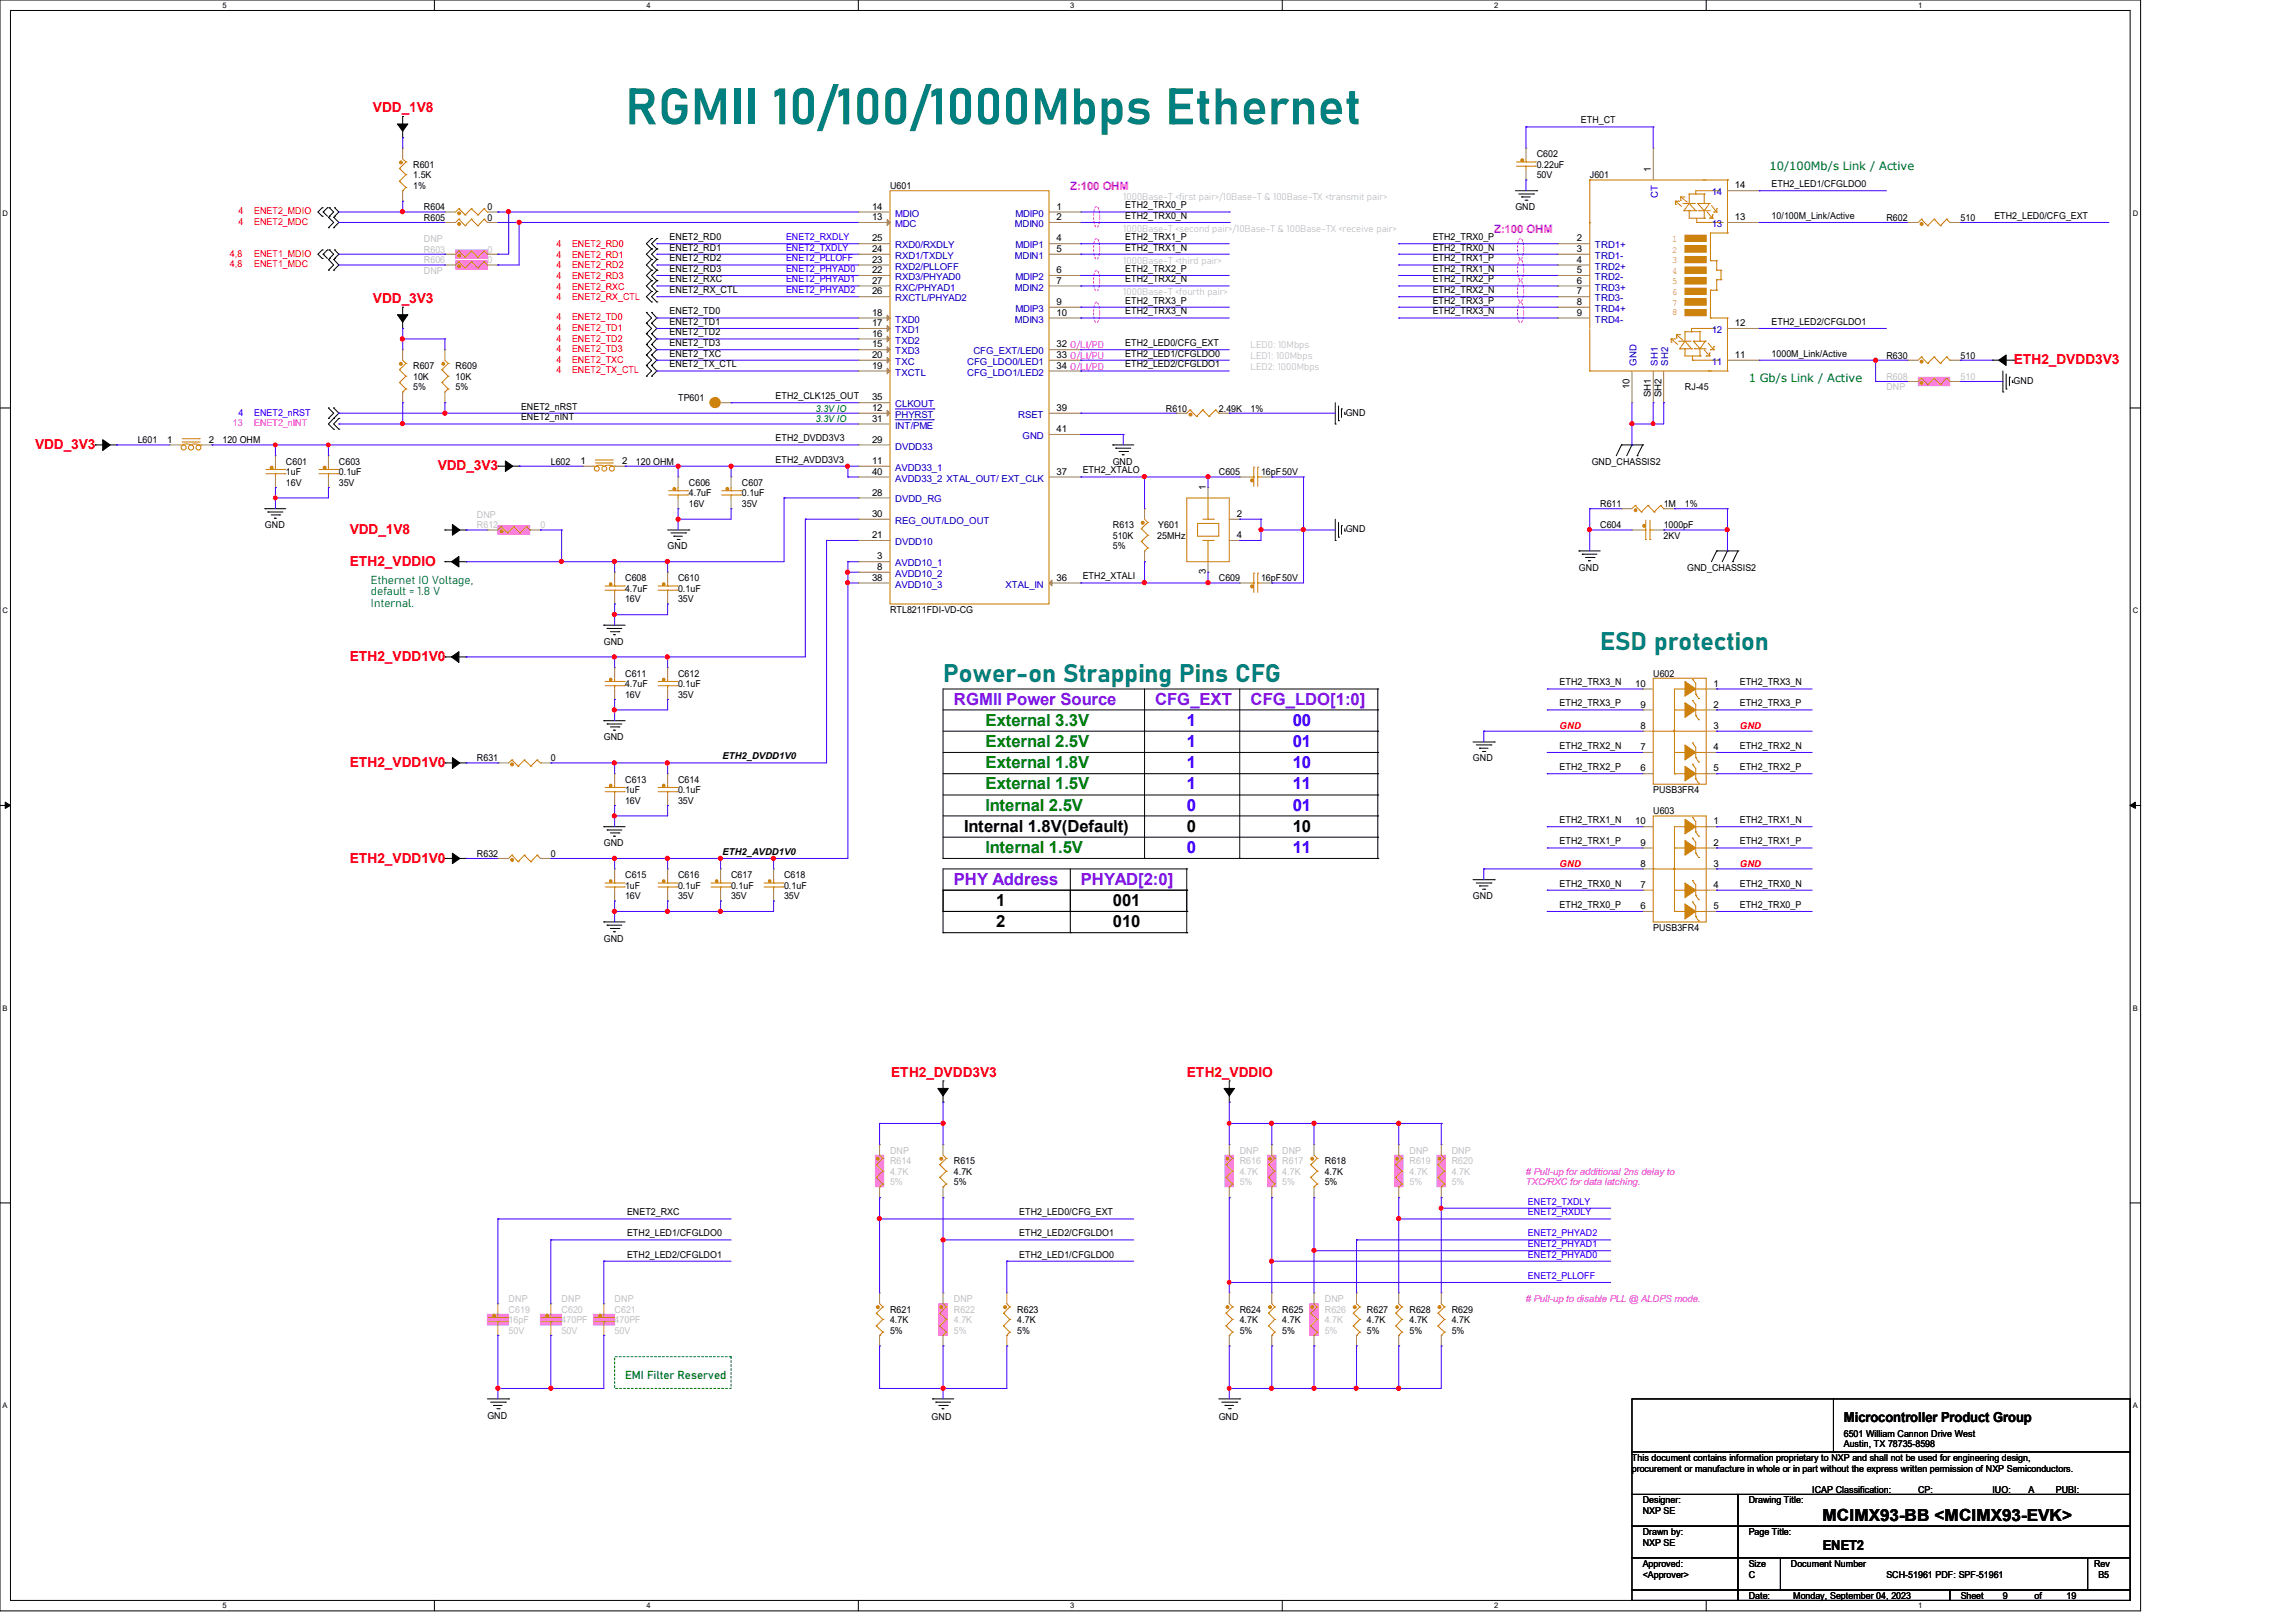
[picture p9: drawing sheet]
<svg xmlns="http://www.w3.org/2000/svg" width="297mm" height="210mm" viewBox="0 0 297 210" stroke-linecap="round" stroke-linejoin="round" font-family="sans-serif">
<defs><g id="words">
<text font-size="6.6" fill="#008080" x="80.9" y="16.1">RGMII 10/100/1000Mbps Ethernet</text>
<g font-size="3.3" fill="#008080">
<text x="122" y="88.3">Power-on Strapping Pins CFG</text>
<text x="207.1" y="84.2">ESD protection</text>
</g>
<g font-size="2.2" fill="#8000ff">
<text x="123.4" y="91.2">RGMII Power Source</text>
<text x="149.5" y="91.2">CFG_EXT</text>
<text x="161.8" y="91.2">CFG_LDO[1:0]</text>
<text x="123.4" y="114.5">PHY Address</text>
<text x="139.9" y="114.5">PHYAD[2:0]</text>
</g>
<g font-size="2.2" fill="#008000">
<text x="127.6" y="93.9">External 3.3V</text>
<text x="127.6" y="96.6">External 2.5V</text>
<text x="127.6" y="99.4">External 1.8V</text>
<text x="127.6" y="104.9">Internal 2.5V</text>
<text x="127.6" y="102.2">External 1.5V</text>
<text x="127.6" y="110.4">Internal 1.5V</text>
</g>
<g font-size="2.2" fill="#00f">
<text x="153.6" y="93.9">1</text>
<text x="167.3" y="93.9">00</text>
<text x="153.6" y="96.6">1</text>
<text x="153.6" y="99.4">1</text>
<text x="167.3" y="96.6">01</text>
<text x="167.3" y="99.4">10</text>
<text x="153.6" y="102.2">1</text>
<text x="153.6" y="104.9">0</text>
<text x="167.3" y="102.2">11</text>
<text x="167.3" y="104.9">01</text>
<text x="153.6" y="110.4">0</text>
<text x="167.3" y="110.4">11</text>
</g>
<g font-size="2.2">
<text x="124.8" y="107.6">Internal 1.8V(Default)</text>
<text x="153.6" y="107.6">0</text>
<text x="167.3" y="107.6">10</text>
<text x="128.9" y="117.2">1</text>
<text x="128.9" y="120">2</text>
<text x="144" y="117.2">001</text>
<text x="144" y="120">010</text>
<text x="235.9" y="196.8">MCIMX93-BB &lt;MCIMX93-EVK&gt;</text>
</g>
<g font-size="1.8" fill="#f00">
<text x="48.3" y="14.5">VDD_1V8</text>
<text x="48.3" y="39.2">VDD_3V3</text>
<text x="260.6" y="47.2">ETH2_DVDD3V3</text>
<text x="4.5" y="58.1">VDD_3V3</text>
<text x="56.6" y="60.9">VDD_3V3</text>
<text x="45.3" y="69.1">VDD_1V8</text>
<text x="45.3" y="73.2">ETH2_VDDIO</text>
<text x="45.3" y="85.6">ETH2_VDD1V0</text>
<text x="45.3" y="99.3">ETH2_VDD1V0</text>
<text x="45.3" y="111.6">ETH2_VDD1V0</text>
<text x="115.3" y="139.4">ETH2_DVDD3V3</text>
<text x="153.6" y="139.4">ETH2_VDDIO</text>
</g>
<g font-size="1.8">
<text x="238.6" y="184.1">Microcontroller Product Group</text>
<text x="235.9" y="200.5">ENET2</text>
</g>
<g font-size="1.5" fill="#008000">
<text x="229" y="22.1">10/100Mb/s Link / Active</text>
<text x="226.3" y="49.5">1 Gb/s Link / Active</text>
<text x="48" y="75.5">Ethernet IO Voltage,</text>
<text x="48" y="77">default = 1.8 V</text>
<text x="48" y="78.5">Internal.</text>
<text x="80.9" y="178.4">EMI Filter Reserved</text>
</g>
<g font-size="1.5" fill="#f0f">
<text x="138.5" y="24.6">Z:100 OHM</text>
<text x="193.4" y="30.1">Z:100 OHM</text>
</g>
<g font-size="1.2">
<text x="204.6" y="16">ETH_CT</text>
<text x="53.5" y="21.7">R601</text>
<text x="53.5" y="23.1">1.5K</text>
<text x="198.9" y="20.3">C602</text>
<text x="198.9" y="21.7">0.22uF</text>
<text x="198.9" y="23.1">50V</text>
<text x="205.7" y="23.1">J601</text>
<text x="213.7" y="22.3" transform="rotate(-90 213.7 22.3)">1</text>
<text x="53.5" y="24.4">1%</text>
<text x="54.9" y="27.2">R604</text>
<text x="54.9" y="28.6">R605</text>
<text x="63.1" y="27.2">0</text>
<text x="63.1" y="28.6">0</text>
<text x="112.9" y="28.5">13</text>
<text x="112.9" y="27.1">14</text>
<text x="115.2" y="24.4">U601</text>
<text x="136.7" y="28.5">2</text>
<text x="136.7" y="27.1">1</text>
<text x="145.6" y="27">ETH2_TRX0_P</text>
<text x="145.6" y="28.3">ETH2_TRX0_N</text>
<text x="196.1" y="27.2">GND</text>
<text x="224.5" y="24.4">14</text>
<text x="224.5" y="28.5">13</text>
<text x="229.3" y="24.2">ETH2_LED1/CFGLDO0</text>
<text x="229.3" y="28.3">10/100M_Link/Active</text>
<text x="244.1" y="28.6">R602</text>
<text x="253.7" y="28.6">510</text>
<text x="258.1" y="28.3">ETH2_LED0/CFG_EXT</text>
<text x="86.7" y="31.1">ENET2_RD0</text>
<text x="86.7" y="32.4">ENET2_RD1</text>
<text x="86.7" y="33.8">ENET2_RD2</text>
<text x="86.7" y="35.2">ENET2_RD3</text>
<text x="112.9" y="35.3">22</text>
<text x="112.9" y="34">23</text>
<text x="112.9" y="32.6">24</text>
<text x="112.9" y="31.2">25</text>
<text x="136.7" y="31.2">4</text>
<text x="136.7" y="32.6">5</text>
<text x="136.7" y="35.3">6</text>
<text x="145.6" y="31.1">ETH2_TRX1_P</text>
<text x="145.6" y="32.4">ETH2_TRX1_N</text>
<text x="145.6" y="35.2">ETH2_TRX2_P</text>
<text x="185.4" y="31.1">ETH2_TRX0_P</text>
<text x="185.4" y="32.4">ETH2_TRX0_N</text>
<text x="185.4" y="33.8">ETH2_TRX1_P</text>
<text x="185.4" y="35.2">ETH2_TRX1_N</text>
<text x="204.1" y="31.2">2</text>
<text x="204.1" y="32.6">3</text>
<text x="204.1" y="34">4</text>
<text x="204.1" y="35.3">5</text>
<text x="86.7" y="36.5">ENET2_RXC</text>
<text x="86.7" y="37.9">ENET2_RX_CTL</text>
<text x="86.7" y="40.7">ENET2_TD0</text>
<text x="112.9" y="40.9">18</text>
<text x="112.9" y="38.1">26</text>
<text x="112.9" y="36.7">27</text>
<text x="136.7" y="36.7">7</text>
<text x="136.7" y="39.5">9</text>
<text x="136.7" y="40.9">10</text>
<text x="145.6" y="36.5">ETH2_TRX2_N</text>
<text x="145.6" y="39.3">ETH2_TRX3_P</text>
<text x="145.6" y="40.7">ETH2_TRX3_N</text>
<text x="185.4" y="36.5">ETH2_TRX2_P</text>
<text x="185.4" y="37.9">ETH2_TRX2_N</text>
<text x="185.4" y="39.3">ETH2_TRX3_P</text>
<text x="185.4" y="40.7">ETH2_TRX3_N</text>
<text x="204.1" y="40.9">9</text>
<text x="204.1" y="36.7">6</text>
<text x="204.1" y="38.1">7</text>
<text x="204.1" y="39.5">8</text>
<text x="53.5" y="47.8">R607</text>
<text x="59" y="47.8">R609</text>
<text x="86.7" y="42">ENET2_TD1</text>
<text x="86.7" y="43.4">ENET2_TD2</text>
<text x="86.7" y="44.8">ENET2_TD3</text>
<text x="86.7" y="46.1">ENET2_TXC</text>
<text x="86.7" y="47.5">ENET2_TX_CTL</text>
<text x="112.9" y="45">15</text>
<text x="112.9" y="43.6">16</text>
<text x="112.9" y="42.2">17</text>
<text x="112.9" y="47.7">19</text>
<text x="112.9" y="46.3">20</text>
<text x="136.7" y="45">32 O/LI/PD</text>
<text x="136.7" y="46.3">33 O/LI/PU</text>
<text x="136.7" y="47.7">34 O/LI/PD</text>
<text x="145.6" y="44.8">ETH2_LED0/CFG_EXT</text>
<text x="145.6" y="46.1">ETH2_LED1/CFGLDO0</text>
<text x="145.6" y="47.5">ETH2_LED2/CFGLDO1</text>
<text x="224.5" y="46.3">11</text>
<text x="224.5" y="42.2">12</text>
<text x="229.3" y="42">ETH2_LED2/CFGLDO1</text>
<text x="229.3" y="46.1">1000M_Link/Active</text>
<text x="244.1" y="46.4">R630</text>
<text x="253.7" y="46.4">510</text>
<text x="53.5" y="49.1">10K</text>
<text x="53.5" y="50.5">5%</text>
<text x="59" y="49.1">10K</text>
<text x="59" y="50.5">5%</text>
<text x="67.4" y="53">ENET2_nRST</text>
<text x="87.8" y="51.9">TP601</text>
<text x="100.4" y="51.6">ETH2_CLK125_OUT</text>
<text x="112.9" y="53.2">12</text>
<text x="112.9" y="51.8">35</text>
<text x="136.7" y="53.2">39</text>
<text x="150.9" y="53.3">R610</text>
<text x="157.7" y="53.3">2.49K</text>
<text x="161.8" y="53.3">1%</text>
<text x="174.2" y="53.8">GND</text>
<text x="210.9" y="50.3" transform="rotate(-90 210.9 50.3)">10</text>
<text x="213.7" y="51.4" transform="rotate(-90 213.7 51.4)">SH1</text>
<text x="215" y="51.4" transform="rotate(-90 215 51.4)">SH2</text>
<text x="218.1" y="50.5">RJ-45</text>
<text x="260.6" y="49.7">GND</text>
<text x="17.8" y="57.4">L601</text>
<text x="21.6" y="57.3">1</text>
<text x="27" y="57.3">2</text>
<text x="28.8" y="57.4">120 OHM</text>
<text x="67.4" y="54.4">ENET2_nINT</text>
<text x="100.4" y="57.1">ETH2_DVDD3V3</text>
<text x="100.4" y="59.9">ETH2_AVDD3V3</text>
<text x="112.9" y="57.3">29</text>
<text x="112.9" y="54.6">31</text>
<text x="136.7" y="55.9">41</text>
<text x="37" y="60.1">C601</text>
<text x="37" y="61.5">1uF</text>
<text x="37" y="62.9">16V</text>
<text x="43.9" y="60.1">C603</text>
<text x="43.9" y="61.5">0.1uF</text>
<text x="43.9" y="62.9">35V</text>
<text x="71.3" y="60.1">L602</text>
<text x="75.1" y="60">1</text>
<text x="80.5" y="60">2</text>
<text x="82.3" y="60.1">120 OHM</text>
<text x="89.2" y="62.9">C606</text>
<text x="89.2" y="64.2">4.7uF</text>
<text x="89.2" y="65.6">16V</text>
<text x="96" y="62.9">C607</text>
<text x="96" y="64.2">0.1uF</text>
<text x="96" y="65.6">35V</text>
<text x="112.9" y="60">11</text>
<text x="112.9" y="64.1">28</text>
<text x="112.9" y="61.4">40</text>
<text x="136.7" y="61.4">37</text>
<text x="140.1" y="61.3">ETH2_XTALO</text>
<text x="144" y="60.1">GND</text>
<text x="156" y="63.5" transform="rotate(-90 156 63.5)">1</text>
<text x="157.7" y="61.5">C605</text>
<text x="163.2" y="61.5">16pF50V</text>
<text x="206" y="60.1">GND_CHASSIS2</text>
<text x="207.1" y="65.6">R611</text>
<text x="215.3" y="65.6">1M</text>
<text x="218.1" y="65.6">1%</text>
<text x="34.3" y="68.3">GND</text>
<text x="86.4" y="71.1">GND</text>
<text x="112.9" y="69.6">21</text>
<text x="112.9" y="66.9">30</text>
<text x="144" y="68.3">R613</text>
<text x="144" y="69.7">510K</text>
<text x="144" y="71.1">5%</text>
<text x="149.8" y="69.7">25MHz</text>
<text x="149.9" y="68.3">Y601</text>
<text x="160.1" y="69.6">4</text>
<text x="160.1" y="66.9">2</text>
<text x="174.2" y="68.9">GND</text>
<text x="207.1" y="68.3">C604</text>
<text x="215.3" y="69.7">2KV</text>
<text x="215.3" y="68.3">1000pF</text>
<text x="80.9" y="75.2">C608</text>
<text x="80.9" y="76.6">4.7uF</text>
<text x="80.9" y="77.9">16V</text>
<text x="87.8" y="75.2">C610</text>
<text x="87.8" y="76.6">0.1uF</text>
<text x="87.8" y="77.9">35V</text>
<text x="112.9" y="75.1">38</text>
<text x="113.5" y="72.4">3</text>
<text x="113.5" y="73.7">8</text>
<text x="136.7" y="75.1">36</text>
<text x="140.1" y="75">ETH2_XTALI</text>
<text x="156" y="74.3" transform="rotate(-90 156 74.3)">3</text>
<text x="157.7" y="75.2">C609</text>
<text x="163.2" y="75.2">16pF50V</text>
<text x="204.3" y="73.8">GND</text>
<text x="218.3" y="73.8">GND_CHASSIS2</text>
<text x="78.1" y="83.4">GND</text>
<text x="115.2" y="79.3">RTL8211FDI-VD-CG</text>
<text x="80.9" y="87.5">C611</text>
<text x="80.9" y="88.9">4.7uF</text>
<text x="87.8" y="87.5">C612</text>
<text x="87.8" y="88.9">0.1uF</text>
<text x="201.8" y="88.7">ETH2_TRX3_N</text>
<text x="211.6" y="88.9">10</text>
<text x="213.9" y="87.5">U602</text>
<text x="221.8" y="88.9">1</text>
<text x="225.2" y="88.7">ETH2_TRX3_N</text>
<text x="78.1" y="95.8">GND</text>
<text x="80.9" y="90.3">16V</text>
<text x="87.8" y="90.3">35V</text>
<text x="201.8" y="91.4">ETH2_TRX3_P</text>
<text x="212.3" y="94.3">8</text>
<text x="212.3" y="91.6">9</text>
<text x="221.8" y="91.6">2</text>
<text x="221.8" y="94.3">3</text>
<text x="225.2" y="91.4">ETH2_TRX3_P</text>
<text x="61.7" y="98.5">R631</text>
<text x="71.3" y="98.5">0</text>
<text x="80.9" y="101.3">C613</text>
<text x="87.8" y="101.3">C614</text>
<text x="93.5" y="98.3">ETH2_DVDD1V0</text>
<text x="190.6" y="98.5">GND</text>
<text x="201.8" y="96.9">ETH2_TRX2_N</text>
<text x="201.8" y="99.7">ETH2_TRX2_P</text>
<text x="212.3" y="99.8">6</text>
<text x="212.3" y="97.1">7</text>
<text x="221.8" y="97.1">4</text>
<text x="221.8" y="99.8">5</text>
<text x="225.2" y="96.9">ETH2_TRX2_N</text>
<text x="225.2" y="99.7">ETH2_TRX2_P</text>
<text x="80.9" y="102.6">1uF</text>
<text x="80.9" y="104">16V</text>
<text x="87.8" y="102.6">0.1uF</text>
<text x="87.8" y="104">35V</text>
<text x="201.8" y="106.5">ETH2_TRX1_N</text>
<text x="211.6" y="106.7">10</text>
<text x="213.9" y="102.6">PUSB3FR4</text>
<text x="213.9" y="105.4">U603</text>
<text x="221.8" y="106.7">1</text>
<text x="225.2" y="106.5">ETH2_TRX1_N</text>
<text x="61.7" y="110.9">R632</text>
<text x="71.3" y="110.9">0</text>
<text x="78.1" y="109.5">GND</text>
<text x="80.9" y="113.6">C615</text>
<text x="87.8" y="113.6">C616</text>
<text x="93.5" y="110.6">ETH2_AVDD1V0</text>
<text x="94.6" y="113.6">C617</text>
<text x="101.5" y="113.6">C618</text>
<text x="201.8" y="109.3">ETH2_TRX1_P</text>
<text x="212.3" y="112.1">8</text>
<text x="212.3" y="109.4">9</text>
<text x="221.8" y="109.4">2</text>
<text x="221.8" y="112.1">3</text>
<text x="225.2" y="109.3">ETH2_TRX1_P</text>
<text x="80.9" y="115">1uF</text>
<text x="80.9" y="116.3">16V</text>
<text x="87.8" y="115">0.1uF</text>
<text x="87.8" y="116.3">35V</text>
<text x="94.6" y="115">0.1uF</text>
<text x="94.6" y="116.3">35V</text>
<text x="101.5" y="115">0.1uF</text>
<text x="101.5" y="116.3">35V</text>
<text x="190.6" y="116.3">GND</text>
<text x="201.8" y="114.7">ETH2_TRX0_N</text>
<text x="201.8" y="117.5">ETH2_TRX0_P</text>
<text x="212.3" y="117.6">6</text>
<text x="212.3" y="114.9">7</text>
<text x="221.8" y="114.9">4</text>
<text x="221.8" y="117.6">5</text>
<text x="225.2" y="114.7">ETH2_TRX0_N</text>
<text x="225.2" y="117.5">ETH2_TRX0_P</text>
<text x="78.1" y="121.8">GND</text>
<text x="213.9" y="120.4">PUSB3FR4</text>
<text x="123.4" y="150.6">R615</text>
<text x="123.4" y="152">4.7K</text>
<text x="123.4" y="153.4">5%</text>
<text x="171.4" y="150.6">R618</text>
<text x="171.4" y="152">4.7K</text>
<text x="171.4" y="153.4">5%</text>
<text x="81.2" y="157.3">ENET2_RXC</text>
<text x="81.2" y="160">ETH2_LED1/CFGLDO0</text>
<text x="131.9" y="157.3">ETH2_LED0/CFG_EXT</text>
<text x="131.9" y="160">ETH2_LED2/CFGLDO1</text>
<text x="81.2" y="162.7">ETH2_LED2/CFGLDO1</text>
<text x="131.9" y="162.7">ETH2_LED1/CFGLDO0</text>
<text x="115.2" y="169.8">R621</text>
<text x="115.2" y="171.2">4.7K</text>
<text x="115.2" y="172.6">5%</text>
<text x="131.7" y="169.8">R623</text>
<text x="131.7" y="171.2">4.7K</text>
<text x="131.7" y="172.6">5%</text>
<text x="160.4" y="169.8">R624</text>
<text x="160.4" y="171.2">4.7K</text>
<text x="160.4" y="172.6">5%</text>
<text x="165.9" y="169.8">R625</text>
<text x="165.9" y="171.2">4.7K</text>
<text x="165.9" y="172.6">5%</text>
<text x="176.9" y="169.8">R627</text>
<text x="176.9" y="171.2">4.7K</text>
<text x="176.9" y="172.6">5%</text>
<text x="182.4" y="169.8">R628</text>
<text x="182.4" y="171.2">4.7K</text>
<text x="182.4" y="172.6">5%</text>
<text x="187.9" y="169.8">R629</text>
<text x="187.9" y="171.2">4.7K</text>
<text x="187.9" y="172.6">5%</text>
<text x="63.1" y="183.6">GND</text>
<text x="120.6" y="183.8">GND</text>
<text x="157.7" y="183.8">GND</text>
<text x="211.2" y="189">This document contains information proprietary to NXP and shall not be used for engineering design,</text>
<text x="211.2" y="190.4">procurement or manufacture in whole or in part without the express written permission of NXP Semiconductors.</text>
<text x="238.6" y="186">6501 William Cannon Drive West</text>
<text x="238.6" y="187.3">Austin, TX 78735-8598</text>
<text x="212.6" y="194.5">Designer:</text>
<text x="212.6" y="195.9">NXP SE</text>
<text x="226.3" y="194.5">Drawing Title:</text>
<text x="234.5" y="193.2">ICAP Classification:</text>
<text x="248.2" y="193.2">CP:</text>
<text x="251.7" y="193.2">____</text>
<text x="257.8" y="193.2">IUO:</text>
<text x="262.5" y="193.2">A</text>
<text x="266.1" y="193.2">PUBI:</text>
<text x="270.2" y="193.2">____</text>
<text x="212.6" y="198.6">Drawn by:</text>
<text x="212.6" y="202.7">Approved:</text>
<text x="212.6" y="200">NXP SE</text>
<text x="226.3" y="202.7">Size</text>
<text x="226.3" y="198.6">Page Title:</text>
<text x="231.8" y="202.7">Document Number</text>
<text x="271" y="202.7">Rev</text>
<text x="212.6" y="204.1">&lt;Approver&gt;</text>
<text x="226.3" y="206.9">Date:</text>
<text x="226.3" y="204.1">C</text>
<text x="232.1" y="206.9">Monday, September 04, 2023</text>
<text x="244.1" y="204.1">SCH-51961 PDF: SPF-51961</text>
<text x="253.7" y="206.9">Sheet</text>
<text x="259.2" y="206.9">9</text>
<text x="263.3" y="206.9">of</text>
<text x="267.5" y="206.9">19</text>
<text x="271.6" y="204.1">B5</text>
</g>
<g font-size="1.2" fill="#f00">
<text x="30.9" y="27.7">4</text>
<text x="30.9" y="29.1">4</text>
<text x="32.9" y="27.7">ENET2_MDIO</text>
<text x="32.9" y="29.1">ENET2_MDC</text>
<text x="29.8" y="34.6">4,8</text>
<text x="29.8" y="33.2">4,8</text>
<text x="32.9" y="34.6">ENET1_MDC</text>
<text x="32.9" y="33.2">ENET1_MDIO</text>
<text x="72" y="32">4</text>
<text x="72" y="33.4">4</text>
<text x="72" y="34.7">4</text>
<text x="74" y="32">ENET2_RD0</text>
<text x="74" y="33.4">ENET2_RD1</text>
<text x="74" y="34.7">ENET2_RD2</text>
<text x="72" y="36.1">4</text>
<text x="72" y="37.5">4</text>
<text x="72" y="38.9">4</text>
<text x="72" y="41.4">4</text>
<text x="74" y="36.1">ENET2_RD3</text>
<text x="74" y="37.5">ENET2_RXC</text>
<text x="74" y="38.9">ENET2_RX_CTL</text>
<text x="74" y="41.4">ENET2_TD0</text>
<text x="72" y="42.8">4</text>
<text x="72" y="44.2">4</text>
<text x="72" y="45.6">4</text>
<text x="72" y="46.9">4</text>
<text x="74" y="42.8">ENET2_TD1</text>
<text x="74" y="44.2">ENET2_TD2</text>
<text x="74" y="45.6">ENET2_TD3</text>
<text x="74" y="46.9">ENET2_TXC</text>
<text x="72" y="48.3">4</text>
<text x="74" y="48.3">ENET2_TX_CTL</text>
<text x="201.8" y="94.4">GND</text>
<text x="225.2" y="94.4">GND</text>
<text x="201.8" y="112.2">GND</text>
<text x="225.2" y="112.2">GND</text>
</g>
<g font-size="1.2" fill="#00c">
<text x="115.9" y="29.4">MDC</text>
<text x="115.9" y="28">MDIO</text>
<text x="131.4" y="29.4">MDIN0</text>
<text x="131.4" y="28">MDIP0</text>
<text x="214.5" y="25.6" transform="rotate(-90 214.5 25.6)">CT</text>
<text x="221.5" y="25.3">14</text>
<text x="221.5" y="29.4">13</text>
<text x="115.9" y="34.9">RXD2/PLLOFF</text>
<text x="115.9" y="33.5">RXD1/TXDLY</text>
<text x="115.9" y="32.1">RXD0/RXDLY</text>
<text x="131.4" y="33.5">MDIN1</text>
<text x="131.4" y="32.1">MDIP1</text>
<text x="206.4" y="32.1">TRD1+</text>
<text x="206.4" y="33.5">TRD1-</text>
<text x="206.4" y="34.9">TRD2+</text>
<text x="115.9" y="41.7">TXD0</text>
<text x="115.9" y="36.2">RXD3/PHYAD0</text>
<text x="115.9" y="39">RXCTL/PHYAD2</text>
<text x="115.9" y="37.6">RXC/PHYAD1</text>
<text x="131.4" y="37.6">MDIN2</text>
<text x="131.4" y="41.7">MDIN3</text>
<text x="131.4" y="36.2">MDIP2</text>
<text x="131.4" y="40.3">MDIP3</text>
<text x="206.4" y="41.7">TRD4-</text>
<text x="206.4" y="36.2">TRD2-</text>
<text x="206.4" y="37.6">TRD3+</text>
<text x="206.4" y="39">TRD3-</text>
<text x="206.4" y="40.3">TRD4+</text>
<text x="115.9" y="45.8">TXD3</text>
<text x="115.9" y="44.4">TXD2</text>
<text x="115.9" y="43.1">TXD1</text>
<text x="115.9" y="47.2">TXC</text>
<text x="125.2" y="47.2">CFG_LDO0/LED1</text>
<text x="126" y="45.8">CFG_EXT/LED0</text>
<text x="211.8" y="47.3" transform="rotate(-90 211.8 47.3)">GND</text>
<text x="214.5" y="47.3" transform="rotate(-90 214.5 47.3)">SH1</text>
<text x="215.9" y="47.3" transform="rotate(-90 215.9 47.3)">SH2</text>
<text x="221.5" y="47.2">11</text>
<text x="221.5" y="43.1">12</text>
<text x="115.9" y="48.6">TXCTL</text>
<text x="115.9" y="52.7">CLKOUT</text>
<text x="125.2" y="48.6">CFG_LDO1/LED2</text>
<text x="115.9" y="54.1">PHYRST</text>
<text x="115.9" y="58.2">DVDD33</text>
<text x="115.9" y="55.5">INT/PME</text>
<text x="131.8" y="54.1">RSET</text>
<text x="132.3" y="56.8">GND</text>
<text x="115.9" y="60.9">AVDD33_1</text>
<text x="115.9" y="65">DVDD_RG</text>
<text x="115.9" y="62.3">AVDD33_2 XTAL_OUT/ EXT_CLK</text>
<text x="115.9" y="70.5">DVDD10</text>
<text x="115.9" y="67.8">REG_OUT/LDO_OUT</text>
<text x="115.9" y="73.3">AVDD10_1</text>
<text x="115.9" y="74.6">AVDD10_2</text>
<text x="115.9" y="76">AVDD10_3</text>
<text x="130.1" y="76">XTAL_IN</text>
</g>
<g font-size="1.2" fill="#c0c0c0">
<text x="145.4" y="25.9">1000Base-T &lt;first pair&gt;/10Base-T &amp; 100Base-TX &lt;transmit pair&gt;</text>
<text x="54.9" y="34">R606</text>
<text x="54.9" y="35.4">DNP</text>
<text x="54.9" y="32.7">R603</text>
<text x="54.9" y="31.3">DNP</text>
<text x="63.1" y="34">0</text>
<text x="63.1" y="32.7">0</text>
<text x="145.4" y="34.1">1000Base-T &lt;third pair&gt;</text>
<text x="145.4" y="30">1000Base-T &lt;second pair&gt;/10Base-T &amp; 100Base-TX &lt;receive pair&gt;</text>
<text x="145.4" y="38.2">1000Base-T &lt;fourth pair&gt;</text>
<text x="161.8" y="45.1">LED0: 10Mbps</text>
<text x="161.8" y="46.5">LED1: 100Mbps</text>
<text x="161.8" y="47.8">LED2: 1000Mbps</text>
<text x="244.1" y="49.1">R608</text>
<text x="244.1" y="50.5">DNP</text>
<text x="253.7" y="49.1">510</text>
<text x="61.7" y="68.3">R612</text>
<text x="61.7" y="67">DNP</text>
<text x="69.9" y="68.3">0</text>
<text x="115.2" y="149.3">DNP</text>
<text x="160.4" y="149.3">DNP</text>
<text x="165.9" y="149.3">DNP</text>
<text x="182.4" y="149.3">DNP</text>
<text x="187.9" y="149.3">DNP</text>
<text x="115.2" y="150.6">R614</text>
<text x="115.2" y="152">4.7K</text>
<text x="115.2" y="153.4">5%</text>
<text x="160.4" y="150.6">R616</text>
<text x="160.4" y="152">4.7K</text>
<text x="160.4" y="153.4">5%</text>
<text x="165.9" y="150.6">R617</text>
<text x="165.9" y="152">4.7K</text>
<text x="165.9" y="153.4">5%</text>
<text x="182.4" y="150.6">R619</text>
<text x="182.4" y="152">4.7K</text>
<text x="182.4" y="153.4">5%</text>
<text x="187.9" y="150.6">R620</text>
<text x="187.9" y="152">4.7K</text>
<text x="187.9" y="153.4">5%</text>
<text x="65.8" y="169.8">C619</text>
<text x="65.8" y="171.2">16pF</text>
<text x="65.8" y="168.4">DNP</text>
<text x="65.8" y="172.6">50V</text>
<text x="72.7" y="169.8">C620</text>
<text x="72.7" y="171.2">470PF</text>
<text x="72.7" y="168.4">DNP</text>
<text x="72.7" y="172.6">50V</text>
<text x="79.5" y="169.8">C621</text>
<text x="79.5" y="171.2">470PF</text>
<text x="79.5" y="168.4">DNP</text>
<text x="79.5" y="172.6">50V</text>
<text x="123.4" y="169.8">R622</text>
<text x="123.4" y="171.2">4.7K</text>
<text x="123.4" y="168.4">DNP</text>
<text x="123.4" y="172.6">5%</text>
<text x="171.4" y="169.8">R626</text>
<text x="171.4" y="171.2">4.7K</text>
<text x="171.4" y="168.4">DNP</text>
<text x="171.4" y="172.6">5%</text>
</g>
<g font-size="1.2" fill="#00f">
<text x="101.7" y="31.1">ENET2_RXDLY</text>
<text x="101.7" y="32.4">ENET2_TXDLY</text>
<text x="101.7" y="33.8">ENET2_PLLOFF</text>
<text x="101.7" y="35.2">ENET2_PHYAD0</text>
<text x="101.7" y="36.5">ENET2_PHYAD1</text>
<text x="101.7" y="37.9">ENET2_PHYAD2</text>
<text x="30.9" y="53.8">4</text>
<text x="32.9" y="53.8">ENET2_nRST</text>
<text x="197.7" y="155.9">ENET2_TXDLY</text>
<text x="197.7" y="157.3">ENET2_RXDLY</text>
<text x="197.7" y="160">ENET2_PHYAD2</text>
<text x="197.7" y="161.4">ENET2_PHYAD1</text>
<text x="197.7" y="162.7">ENET2_PHYAD0</text>
<text x="197.7" y="165.5">ENET2_PLLOFF</text>
</g>
<g font-size="1.2" fill="#cc8006">
<text x="216.4" y="31.3">1</text>
<text x="216.4" y="35.4">4</text>
<text x="216.4" y="34">3</text>
<text x="216.4" y="32.7">2</text>
<text x="216.4" y="40.8">8</text>
<text x="216.4" y="39.5">7</text>
<text x="216.4" y="38.2">6</text>
<text x="216.4" y="36.8">5</text>
</g>
<g font-size="1.2" fill="#008000">
<text x="105.6" y="53.3">3.3V IO</text>
<text x="105.6" y="54.6">3.3V IO</text>
</g>
<g font-size="1.2" fill="#f0f">
<text x="30.1" y="55.2">13</text>
<text x="32.9" y="55.2">ENET2_nINT</text>
<text x="197.5" y="152"># Pull-up for additional 2ns delay to</text>
<text x="197.5" y="153.3">TXC/RXC for data latching.</text>
<text x="197.5" y="168.4"># Pull-up to disable PLL @ ALDPS mode.</text>
</g>
<g font-size="1">
<text x="28.8" y="1">5</text>
<text x="83.7" y="1">4</text>
<text x="138.5" y="1">3</text>
<text x="193.4" y="1">2</text>
<text x="248.2" y="1">1</text>
<text x=".3" y="27.9">D</text>
<text x="276" y="27.9">D</text>
<text x=".3" y="79.4">C</text>
<text x="276" y="79.4">C</text>
<text x=".3" y="130.8">B</text>
<text x="276" y="130.8">B</text>
<text x=".3" y="182.2">A</text>
<text x="276" y="182.2">A</text>
<text x="28.8" y="208.1">5</text>
<text x="83.7" y="208.1">4</text>
<text x="138.5" y="208.1">3</text>
<text x="193.4" y="208.1">2</text>
<text x="248.2" y="208.1">1</text>
</g>
</g></defs>
<path d="M0 0h277v208.4h-277zM1.4 1.4h274.3v205.7h-274.3z" fill="none" stroke="#000" stroke-width=".13"/>
<g fill="#fff">
<path d="M28.8 .1h.5v1.1h-.5z"/>
<path d="M28.8 207.2h.5v1.1h-.5z"/>
</g>
<path d="M56.2 0v1.4M56.2 207.1v1.3" fill="none" stroke="#000" stroke-width=".13"/>
<g fill="#fff">
<path d="M83.7 .1h.5v1.1h-.5z"/>
<path d="M83.7 207.2h.5v1.1h-.5z"/>
</g>
<path d="M111.1 0v1.4M111.1 207.1v1.3" fill="none" stroke="#000" stroke-width=".13"/>
<g fill="#fff">
<path d="M138.5 .1h.6v1.1h-.6z"/>
<path d="M138.5 207.2h.6v1.1h-.6z"/>
</g>
<path d="M165.9 0v1.4M165.9 207.1v1.3" fill="none" stroke="#000" stroke-width=".13"/>
<g fill="#fff">
<path d="M193.4 .1h.5v1.1h-.5z"/>
<path d="M193.4 207.2h.5v1.1h-.5z"/>
</g>
<path d="M220.8 0v1.4M220.8 207.1v1.3" fill="none" stroke="#000" stroke-width=".13"/>
<g fill="#fff">
<path d="M248.2 .1h.6v1.1h-.6z"/>
<path d="M248.2 207.2h.6v1.1h-.6z"/>
<path d="M.3 27.1h.8v1.1h-.8z"/>
<path d="M276 27.1h.7v1.1h-.7z"/>
<path d="M.3 78.5h.8v1.1h-.8z"/>
<path d="M276 78.5h.7v1.1h-.7z"/>
</g>
<path d="M0 52.8h1.4M275.7 52.8h1.3" fill="none" stroke="#000" stroke-width=".13"/>
<g fill="#fff">
<path d="M.3 129.9h.7v1.1h-.7z"/>
<path d="M276 129.9h.6v1.1h-.6z"/>
</g>
<path d="M0 104.2h1.4M275.7 104.2h1.3" fill="none" stroke="#000" stroke-width=".13"/>
<path d="M.7 103.8l.7 .4-.7 .4zM275.7 104.2l.7-.4v.8z" fill="#000" stroke="#000" stroke-width=".13"/>
<g fill="#fff">
<path d="M.3 181.4h.7v1.1h-.7z"/>
<path d="M276 181.4h.6v1.1h-.6z"/>
</g>
<g fill="none" stroke="#000" stroke-width=".13">
<path d="M52.1 17.8h.1M52.1 15.1h.1M52.1 15.1v1.5M52.1 16.8v1M41.7 28h.1M41.7 26.9h.1M41.7 33.4h.1M41.7 32.3h.1M41.7 26.9l-.6 .5 .6 .6M41.7 32.3l-.6 .6 .6 .5M41.8 27.4h.1M41.8 32.9h.1"/>
<path d="M41.8 27.4l.6 .6M41.8 32.9l.6 .5M42.4 26.9h.1M42.4 32.3h.1M42.4 26.9l-.6 .5M42.4 32.3l-.6 .6M42.5 33.6h.1M42.5 35h.1M42.5 28.1h.1M42.5 29.5h.1M42.5 33.6l.7 .7-.7 .7M42.5 28.1l.7 .7-.7 .7"/>
<path d="M42.6 26.9h.1M42.6 28h.1M42.6 32.3h.1M42.6 33.4h.1M42.6 26.9l.6 .5-.6 .6M42.6 32.3l.6 .6-.6 .5M43.2 35h.1M43.2 33.6h.1M43.2 29.5h.1M43.2 28.1h.1M43.2 33.6l.7 .7-.7 .7M43.2 28.1l.7 .7-.7 .7"/>
<path d="M43.3 26.9h.1M43.3 28h.1M43.3 32.3h.1M43.3 33.4h.1M43.3 26.9l.6 .5-.6 .6M43.3 32.3l.6 .6-.6 .5M52.1 39.8h.1M52.1 39.8v1.5M84.3 30.9h.1M84.3 32.2h.1M84.3 33.6h.1M84.3 35h.1"/>
<path d="M84.3 36.3h.1M84.3 37.7h.1M84.3 39.1h.1M84.3 30.9l-.6 .6 .6 .7M84.3 32.2l-.6 .7 .6 .7M84.3 33.6l-.6 .7 .6 .7M84.3 35l-.6 .6 .6 .7M84.3 36.3l-.6 .7 .6 .7M84.3 37.7l-.6 .7 .6 .7M85 32.2h.1M85 30.9h.1M85 33.6h.1"/>
<path d="M85 35h.1M85 36.3h.1M85 37.7h.1M85 39.1h.1M85 30.9l-.7 .6 .7 .7M85 32.2l-.7 .7 .7 .7M85 33.6l-.7 .7 .7 .7M85 35l-.7 .6 .7 .7M85 36.3l-.7 .7 .7 .7M85 37.7l-.7 .7 .7 .7M196.1 24.7h2.8M196.6 25.1h1.9"/>
<path d="M196.9 25.5h.1M196.9 25.5h1.1M197.4 25.9h.2M197.6 25.9h.1M198.5 25.1h.1M198.9 24.7h.1M12.3 57.6h.1M12.3 57.6h1.5M14.1 57.6h1M15.1 57.6h.1M42.5 54.1h.1M42.5 52.8h.1"/>
<path d="M42.5 52.8l.7 .7-.7 .6M43.2 52.8h.1M43.2 54.1h.1M43.2 55.5h.1M43.2 52.8l.7 .7-.7 .6M43.2 54.1l-.7 .8 .7 .6M43.9 54.1h.1M43.9 55.5h.1M43.9 54.1l-.7 .8 .7 .6M52.1 42.5h.1M52.1 41.5v1M83.7 41.8h.1"/>
<path d="M83.7 40.4h.1M83.7 43.2h.1M83.7 44.6h.1M83.7 45.9h.1M83.7 47.3h.1M83.7 48.7h.1M83.7 40.4l.6 .7-.6 .7M83.7 41.8l.6 .7-.6 .7M83.7 43.2l.6 .7-.6 .7M83.7 44.6l.6 .7-.6 .6M83.7 45.9l.6 .7-.6 .7M83.7 47.3l.6 .7-.6 .7"/>
<path d="M84.3 40.4h.1M84.3 41.8h.1M84.3 43.2h.1M84.3 44.6h.1M84.3 45.9h.1M84.3 47.3h.1M84.3 48.7h.1M84.3 40.4l.7 .7-.7 .7M84.3 41.8l.7 .7-.7 .7M84.3 43.2l.7 .7-.7 .7M84.3 44.6l.7 .7-.7 .6M84.3 45.9l.7 .7-.7 .7"/>
<path d="M84.3 47.3l.7 .7-.7 .7M144 57.6h.1M144 57.6h2.7M144.4 58h.1M144.4 58h1.9M144.8 58.4h1.1M145.2 58.8h.1M145.2 58.8h.3M145.9 58.4h.1M172.8 54.9h.1M172.8 52.1v2.8M173.2 54.4h.1"/>
<path d="M173.2 52.5v1.9M173.6 52.9h.1M173.6 52.9v1.1M174 53.6h.1M174 53.3v.3M209.8 57.6h.1M209.8 57.6h2.8M209.8 57.6l-.6 1.4M211.2 57.6h.1M211.2 57.6l-.7 1.4M211.9 59h.1M212.6 57.6h.1"/>
<path d="M212.6 57.6l-.7 1.4M257.9 46.6h.1M257.9 46.6h.9M259.1 46.6h1.5M259.2 50.7h.1M259.2 48v2.7M259.6 50.3h.1M259.6 48.4v1.9M260.1 48.8h.1M260.1 48.8v1.1M260.4 49.5h.1M260.4 49.2v.3"/>
<path d="M260.6 46.6h.1M34.3 65.8h.1M34.3 65.8h2.7M34.7 66.3h.1M34.7 66.3h1.9M35.1 66.6h1.1M35.5 67.1h.1M35.5 67.1h.3M36.2 66.6h.1M57.6 68.6h.1M57.6 72.7h.1M57.6 68.6h1.5"/>
<path d="M57.6 72.7h1.5M59.4 68.6h.9M59.4 72.7h.9M60.3 68.6h.1M60.3 72.7h.1M64.4 60.3h.1M64.4 60.3h1.6M66.3 60.3h.9M67.2 60.3h.1M86.4 68.6h2.8M86.8 69h1.9M87.2 69.4h.1"/>
<path d="M87.2 69.4h1.1M87.6 69.8h.3M87.9 69.8h.1M88.7 69h.1M89.2 68.6h.1M172.8 69.9h.1M172.8 67.2v2.7M173.2 69.5h.1M173.2 67.6v1.9M173.6 68h.1M173.6 68v1.1M174 68.7h.1"/>
<path d="M174 68.4v.3M204.3 71.3h.1M204.3 71.3h2.8M204.8 71.7h.1M204.8 71.7h1.9M205.2 72.1h1.1M205.6 72.6h.1M205.6 72.6h.3M206.3 72.1h.1M222.2 71.3h.1M222.2 71.3h2.7M222.2 71.3l-.7 1.4"/>
<path d="M223.6 71.3h.1M223.6 71.3l-.7 1.4M224.2 72.7h.1M224.9 71.3h.1M224.9 71.3l-.7 1.4M57.6 85h.1M57.6 98.7h.1M57.6 85h1.5M57.6 98.7h1.5M59.4 85h.9M59.4 98.7h.9M60.3 85h.1"/>
<path d="M60.3 98.7h.1M78.1 80.9h.1M78.1 93.3h.1M78.1 80.9h2.8M78.1 93.3h2.8M78.6 81.3h.1M78.6 93.7h.1M78.6 81.3h1.9M78.6 93.7h1.9M79 81.7h1.1M79 94.1h1.1M79.4 82.1h.1"/>
<path d="M79.4 94.5h.1M79.4 82.1h.3M79.4 94.5h.3M80.1 81.7h.1M80.1 94.1h.1M122 91.9h56.3M122 94.6h56.3M122 97.4h56.3M148.1 89.2v21.9M160.4 89.2v21.9M178.3 89.2h.1M178.3 91.9h.1"/>
<path d="M178.3 94.6h.1M178.3 97.4h.1M178.3 89.2h-56.3v21.9M178.3 89.2v21.9M190.6 96h2.8M191.1 96.4h1.9M191.5 96.8h.1M191.5 96.8h1.1M191.9 97.2h.3M192.2 97.2h.1M193 96.4h.1M193.4 96h.1"/>
<path d="M57.6 111.1h.1M57.6 111.1h1.5M59.4 111.1h.9M60.3 111.1h.1M78.1 107h.1M78.1 119.3h.1M78.1 107h2.8M78.1 119.3h2.8M78.6 107.4h.1M78.6 119.7h.1M78.6 107.4h1.9M78.6 119.7h1.9"/>
<path d="M79 107.8h1.1M79.4 108.2h.1M79.4 108.2h.3M80.1 107.8h.1M122 111.1h.1M122 117.9h.1M122 100.1h56.3M122 102.9h56.3M122 105.6h56.3M122 108.3h56.3M122 111.1h56.3M122 115.2h31.6"/>
<path d="M122 117.9h31.6M138.5 117.9h.1M138.5 112.4v8.3M148.1 111.1h.1M153.6 112.4h.1M153.6 117.9h.1M153.6 115.2h.1M153.6 112.4h-31.6v8.3M153.6 112.4v8.3M160.4 111.1h.1M178.3 111.1h.1M178.3 100.1h.1"/>
<path d="M178.3 102.9h.1M178.3 105.6h.1M178.3 108.3h.1M190.6 113.8h2.8M191.1 114.3h1.9M191.5 114.6h.1M191.5 114.6h1.1M191.9 115.1h.3M192.2 115.1h.1M193 114.3h.1M193.4 113.8h.1M79 120.1h1.1"/>
<path d="M79.4 120.6h.1M79.4 120.6h.3M80.1 120.1h.1M122 120.7h.1M122 139.9h.1M122 139.9v1.5M122 120.7h31.6M138.5 120.7h.1M153.6 120.7h.1M159.1 139.9h.1M159.1 139.9v1.5M0 155.7h1.4"/>
<path d="M122 142.6h.1M122 141.7v.9M159.1 142.6h.1M159.1 141.7v.9M275.7 155.7h1.3M63.1 181h2.7M63.5 181.4h1.9M63.9 181.9h.1M63.9 181.9h1.1M64.3 182.3h.3M64.6 182.3h.1M65.4 181.4h.1"/>
<path d="M65.8 181h.1M120.7 181h.1M120.7 181h2.7M121.1 181.4h.1M121.1 181.4h1.9M121.5 181.9h1.1M121.9 182.3h.1M121.9 182.3h.3M122.6 181.9h.1M157.7 181h2.7M158.1 181.4h2M158.5 181.9h.1"/>
<path d="M158.5 181.9h1.1M159 182.3h.2M159.2 182.3h.1M160.1 181.4h.1M160.4 181h.1M211.2 193.4h13.7v4.1h-13.7zM211.2 197.5h13.7v4.1h-13.7zM211.2 187.9h64.5v5.5h-64.5zM211.2 181h64.5v6.9h-64.5zM224.9 193.4h50.8v4.1h-50.8zM224.9 197.5h50.8v4.1h-50.8zM237.3 187.9h.1"/>
<path d="M237.3 181v6.9M211.2 201.6h13.7v4.1h-13.7zM211.2 205.7h13.7v1.4h-13.7zM224.9 201.6h5.5v4.1h-5.5zM224.9 205.7h27.4v1.4h-27.4zM230.4 201.6h39.8v4.1h-39.8zM252.3 205.7h23.4v1.4h-23.4zM270.2 201.6h5.5v4.1h-5.5z"/>
</g>
<g fill="#ff80ff" stroke="#ff80ff" stroke-width=".13">
<path d="M69.9 170.1h2.8v1.3h-2.8z" fill-rule="evenodd"/>
<path d="M63.1 170.1h2.7v1.3h-2.7z" fill-rule="evenodd"/>
<path d="M76.8 170.1h2.7v1.3h-2.7z" fill-rule="evenodd"/>
<path d="M59 33.7h4.1v1.1h-4.1z" fill-rule="evenodd"/>
<path d="M59 32.3h4.1v1.1h-4.1z" fill-rule="evenodd"/>
<path d="M158.5 149.5h1.1v4.1h-1.1z" fill-rule="evenodd"/>
<path d="M186 149.5h1.1v4.1h-1.1z" fill-rule="evenodd"/>
<path d="M180.5 149.5h1.1v4.1h-1.1z" fill-rule="evenodd"/>
<path d="M64.4 68h4.2v1.1h-4.2z" fill-rule="evenodd"/>
<path d="M121.5 168.7h1.1v4.1h-1.1z" fill-rule="evenodd"/>
<path d="M113.3 149.5h1.1v4.1h-1.1z" fill-rule="evenodd"/>
<path d="M164 149.5h1.1v4.1h-1.1z" fill-rule="evenodd"/>
<path d="M169.5 168.7h1.1v4.1h-1.1z" fill-rule="evenodd"/>
<path d="M248.2 48.8h4.1v1.1h-4.1z" fill-rule="evenodd"/>
</g>
<path d="M79.5 175.6h15.1v4.1h-15.1z" fill="none" stroke="#008000" stroke-width=".13" stroke-dasharray=".3"/>
<path d="M141.8 26.8l.1-.1a1.48 1.48 0 0 1 .4 1.4 1.48 1.48 0 0 1-.4 1.3 1.48 1.48 0 0 1-.4-1.3l.1-.6zM141.8 30.9l.1-.1a1.48 1.48 0 0 1 .4 1.4 1.48 1.48 0 0 1-.4 1.3 1.48 1.48 0 0 1-.4-1.3l.1-.5zM141.8 35.1l.1-.1a1.48 1.48 0 0 1 .4 1.3 1.48 1.48 0 0 1-.4 1.4 1.48 1.48 0 0 1-.4-1.4l.1-.5zM141.8 39.2l.1-.1a1.48 1.48 0 0 1 .4 1.3 1.48 1.48 0 0 1-.4 1.4 1.48 1.48 0 0 1-.4-1.4l.1-.5zM196.6 30.9l.2-.1a1.48 1.48 0 0 1 .4 1.4 1.48 1.48 0 0 1-.4 1.3 1.48 1.48 0 0 1-.4-1.3v-.5zM196.6 33.7l.2-.1a1.48 1.48 0 0 1 .4 1.3 1.48 1.48 0 0 1-.4 1.4 1.48 1.48 0 0 1-.4-1.4v-.5zM196.6 36.4l.2-.1a1.48 1.48 0 0 1 .4 1.4 1.48 1.48 0 0 1-.4 1.3 1.48 1.48 0 0 1-.4-1.3v-.5zM196.6 39.2l.2-.1a1.48 1.48 0 0 1 .4 1.3 1.48 1.48 0 0 1-.4 1.4 1.48 1.48 0 0 1-.4-1.4v-.5z" fill="none" stroke="#f0f" stroke-width=".13" stroke-dasharray=".3"/>
<g fill="#000" stroke="#000" stroke-width=".13">
<path d="M51.4 16h1.4l-.7 1z" fill-rule="evenodd"/>
<path d="M13.3 56.9l1 .7-1 .7z" fill-rule="evenodd"/>
<path d="M51.4 40.7h1.4l-.7 1z" fill-rule="evenodd"/>
<path d="M258.7 46.6l.9-.7v1.4z" fill-rule="evenodd"/>
<path d="M58.4 72.7l1-.7v1.4z" fill-rule="evenodd"/>
<path d="M58.5 67.9l1 .7-1 .7z" fill-rule="evenodd"/>
<path d="M65.4 59.6l1 .7-1 .7z" fill-rule="evenodd"/>
<path d="M58.4 85l1-.7v1.4z" fill-rule="evenodd"/>
<path d="M58.5 98l1 .7-1 .7z" fill-rule="evenodd"/>
<path d="M58.5 110.4l1 .7-1 .7z" fill-rule="evenodd"/>
<path d="M121.4 140.8h1.3l-.7 1z" fill-rule="evenodd"/>
<path d="M158.4 140.8h1.4l-.7 1z" fill-rule="evenodd"/>
</g>
<g fill="none" stroke="#cc8006" stroke-width=".13">
<path d="M51.7 21.8h.1M51.7 23.5h.1M51.7 21.8l.8 .8M51.7 23.5l.8 .8M52.1 24.7h.1M52.1 20.6l.4 .4M52.5 21h.1M52.5 22.6h.1M52.5 24.3h.1M52.5 21l-.8 .8M52.5 22.6l-.8 .9M52.5 24.3l-.4 .4"/>
<path d="M59.4 27h.1M59.4 33.9h.1M59.4 28.4h.1M59.4 32.5h.1M59.4 27l-.4 .4M59.4 27l.8 .8M59.4 33.9l-.4 .4M59.4 33.9l.8 .8M59.4 28.4l-.4 .4M59.4 28.4l.8 .8M59.4 32.5l-.4 .4M59.4 32.5l.8 .8"/>
<path d="M60.2 27.8h.1M60.2 34.7h.1M60.2 29.2h.1M60.2 33.3h.1M61 27h.1M61 33.9h.1M61 28.4h.1M61 32.5h.1M61 27l-.8 .8M61 27l.8 .8M61 33.9l-.8 .8M61 33.9l.8 .8"/>
<path d="M61 28.4l-.8 .8M61 28.4l.8 .8M61 32.5l-.8 .8M61 32.5l.8 .8M61.8 27.8h.1M61.8 34.7h.1M61.8 29.2h.1M61.8 33.3h.1M62.7 27h.1M62.7 33.9h.1M62.7 28.4h.1M62.7 32.5h.1"/>
<path d="M62.7 27l-.9 .8M62.7 27l.4 .4M62.7 33.9l-.9 .8M62.7 33.9l.4 .4M62.7 28.4l-.9 .8M62.7 28.4l.4 .4M62.7 32.5l-.9 .8M62.7 32.5l.4 .4M63.1 27.4h.1M63.1 34.3h.1M63.1 28.8h.1M63.1 32.9h.1"/>
<path d="M115.2 24.7h20.6v53.4h-20.6zM196.3 21.5h2.4M196.3 21h2.4M197.5 21.5h.1M197.5 21h.1M197.5 20.6v.4M197.5 21.5v.4M198.7 21.5h.1M198.7 21h.1M205.7 23.3h.1M205.7 28.8h.1M205.7 23.3h17.9"/>
<path d="M205.7 23.3v19.2M216.8 26.5h.1M216.8 26h.1M216.8 26v.5M216.8 26h.5M216.8 26l.8 .7M217.3 26h.1M217.5 25.5h.1M217.5 25.9h.1M217.5 25.5h.4M217.5 25.5l.9 .7M217.5 25.5v.4"/>
<path d="M217.8 26.3h1.5M217.9 25.5h.1M217.9 27.3h.1M217.9 27.3h1.6M218.6 27.3h.1M218.6 25.1h.1M218.6 25.1v1.2M218.6 27.3v.9h2M218.6 26.3l.9 1M218.6 26.3l-.7 1M218.6 25.1h2M219.3 26.3h.1"/>
<path d="M219.5 27.3h.1M219.5 25.1h.1M219.6 28.8h.1M219.6 28.8h3.3M219.6 28.2v.6M219.7 26.3h.1M219.7 26.3l.9 1 .6-1M219.7 26.3h1.5M219.8 27.3h.1M219.8 27.3h1.6M220.6 28.2h.1M220.6 25.1h.1"/>
<path d="M220.6 26.3h.1M220.6 25.1v1.2M220.6 27.1v1.1M220.9 27.4l.7 .8M221.2 26.3h.1M221.2 28.2h.1M221.2 28.2h.4M221.4 33.7h.1M221.4 37.5h.1M221.4 37.5v3.6M221.4 33.7h.8M221.4 37.5h.8"/>
<path d="M221.5 26.6l.7 .8M221.6 27.8h.1M221.6 28.2h.1M221.6 27.8v.4M221.8 27.4h.1M221.8 27.4h.4M222.2 33.7h.1M222.2 35h.1M222.2 36.2h.1M222.2 37.5h.1M222.2 27.4h.1M222.2 27h.1"/>
<path d="M222.2 27v.4M222.2 33.7v1.3M222.2 36.2v1.3M222.2 35h.5M222.2 36.2h.5M222.5 24.7h.1M222.5 24.7h-3v.4M222.7 35h.1M222.7 36.2h.1M222.7 35v1.2M222.9 28.8h.1M223.6 23.3h.1"/>
<path d="M223.6 30.1h.1M223.6 30.1h-2.2v3.6M223.6 23.3v6.8M248.7 28.4h.1M248.7 28.4l-.5 .4M248.7 28.4l.8 .8M249.5 29.2h.1M250.3 28.4h.1M250.3 28.4l-.8 .8M250.3 28.4l.8 .8M251.1 29.2h.1M251.9 28.4h.1"/>
<path d="M251.9 28.4l-.8 .8M251.9 28.4l.4 .4M252.3 28.8h.1M23.3 57.6h.4M23.6 57.2h2.2M23.6 56.8h2.2M23.7 57.5l.5-.1 .5 .2M23.7 57.6h.1M24.8 57.5l.5-.1 .5 .2M25.6 57.6h.4M25.8 57.2h.1M25.8 56.8h.1"/>
<path d="M26 57.6h.1M51.7 47.8h.1M51.7 49.5h.1M51.7 47.8l.8 .9M51.7 49.5l.8 .8M52.1 50.7h.1M52.1 46.6l.4 .4M52.5 47h.1M52.5 48.7h.1M52.5 50.3h.1M52.5 47l-.8 .8M52.5 48.7l-.8 .8"/>
<path d="M52.5 50.3l-.4 .4M57.2 47.8h.1M57.2 49.5h.1M57.2 47.8l.8 .9M57.2 49.5l.8 .8M57.6 50.7h.1M57.6 46.6l.4 .4M58 47h.1M58 48.7h.1M58 50.3h.1M58 47l-.8 .8M58 48.7l-.8 .8"/>
<path d="M58 50.3l-.4 .4M77 59.9h2.2M77 59.5h2.2M79.2 59.9h.1M79.2 59.5h.1M154 53h.1M154 53l-.4 .5M154 53l.9 .9M154.9 53.9h.1M155.7 53h.1M155.7 53l-.8 .9M155.7 53l.8 .9"/>
<path d="M156.5 53.9h.1M157.3 53h.1M157.3 53l-.8 .9M157.3 53l.4 .5M157.7 53.5h.1M205.7 48h.1M205.7 48h17.9M205.7 42.6v5.4M216.3 43.9h.1M216.3 44.3h.1M216.3 43.9l.8 .7M216.3 43.9v.4"/>
<path d="M216.3 43.9h.4M216.7 43.9h.1M217 43.3h.1M217 43.7h.1M217 43.3l.8 .7M217 43.3h.4M217 43.3v.4M217.3 44.2h1.4M217.4 45.1h.1M217.4 43.3h.1M217.4 45.1h1.5M218.1 45.1h.1"/>
<path d="M218.1 42.9h.1M218.1 44.2l.8 .9M218.1 44.2l-.7 .9M218.1 42.9v1.3M218.1 45.1v1h1.9M218.1 42.9h1.9M218.7 44.2h.1M218.9 45.1h.1M218.9 42.9h.1M219 46.6h.1M219 46.1v.5M219 46.6h3.3"/>
<path d="M219.2 44.2h.1M219.2 44.2h1.5M219.2 44.2l.8 .9 .7-.9M219.3 45.1h.1M219.3 45.1h1.5M220 42.9h.1M220 46.1h.1M220 44.2h.1M220 42.9v1.3M220 45v1.1M220.6 45.3l.6 .8M220.7 44.2h.1"/>
<path d="M220.8 46.1h.1M220.8 46.1h.4M221.1 48h.1M221.1 44.4l.7 .9M221.2 45.7h.1M221.2 46.1h.1M221.2 45.7v.4M221.4 41.1h.1M221.4 48h.1M221.4 45.3h.1M221.4 41.1h2.2M221.4 45.3h.4"/>
<path d="M221.8 45.3h.1M221.8 44.8h.1M221.8 44.8v.5M221.9 42.5h.1M221.9 42.5h-3v.4M222.3 46.6h.1M223.6 41.1h.1M223.6 48h.1M223.6 41.1v6.9M248.7 48.9h.1M248.7 46.2h.1M248.7 48.9l-.5 .5"/>
<path d="M248.7 48.9l.8 .9M248.7 46.2l-.5 .4M248.7 46.2l.8 .8M249.5 49.8h.1M249.5 47h.1M250.3 48.9h.1M250.3 46.2h.1M250.3 48.9l-.8 .9M250.3 48.9l.8 .9M250.3 46.2l-.8 .8M250.3 46.2l.8 .8M251.1 49.8h.1"/>
<path d="M251.1 47h.1M251.9 48.9h.1M251.9 46.2h.1M251.9 48.9l-.8 .9M251.9 48.9l.4 .5M251.9 46.2l-.8 .8M251.9 46.2l.4 .4M252.3 49.4h.1M252.3 46.6h.1M34.4 61.3h2.5M34.4 60.7h2.5M35.6 61.3h.1"/>
<path d="M35.6 60.7h.1M35.6 60.3v.4M35.6 61.3v.4M36.9 61.3h.1M36.9 60.7h.1M41.3 61.3h2.4M41.3 60.7h2.4M42.5 61.3h.1M42.5 60.7h.1M42.5 60.3v.4M42.5 61.3v.4M43.7 61.3h.1"/>
<path d="M43.7 60.7h.1M64.9 68.2h.1M64.9 68.2l-.5 .4M64.9 68.2l.8 .8M65.7 69h.1M66.5 68.2h.1M66.5 68.2l-.8 .8M66.5 68.2l.8 .8M67.3 69h.1M68.2 68.2h.1M68.2 68.2l-.9 .8M68.2 68.2l.4 .4"/>
<path d="M68.6 68.6h.1M76.8 60.3h.4M77.2 60.3l.5-.1 .5 .1M77.2 60.3h.1M78.3 60.3l.5-.1 .5 .1M78.3 76.4h2.5M78.3 75.8h2.5M79.1 60.3h.4M79.5 76.4h.1M79.5 75.8h.1M79.5 60.3h.1M79.5 75.4v.4"/>
<path d="M79.5 76.4v.4M80.8 76.4h.1M80.8 75.8h.1M85.2 76.4h2.4M85.2 75.8h2.4M86.4 76.4h.1M86.4 75.8h.1M86.4 75.4v.4M86.4 76.4v.4M86.5 64.1h2.5M86.5 63.5h2.5M87.6 76.4h.1"/>
<path d="M87.6 75.8h.1M87.8 64.1h.1M87.8 63.5h.1M87.8 63.1v.4M87.8 64.1v.3M89 64.1h.1M89 63.5h.1M93.4 64.1h2.4M93.4 63.5h2.4M94.6 64.1h.1M94.6 63.5h.1M94.6 63.1v.4"/>
<path d="M94.6 64.1v.3M95.8 64.1h.1M95.8 63.5h.1M147.7 68.4h.1M147.7 70.1h.1M147.7 68.4l.8 .9M147.7 70.1l.8 .8M148.1 71.3h.1M148.1 67.2l.4 .4M148.5 67.6h.1M148.5 69.3h.1M148.5 70.9h.1"/>
<path d="M148.5 67.6l-.8 .8M148.5 69.3l-.8 .8M148.5 70.9l-.4 .4M153.6 64.4h5.5v8.3h-5.5zM155 67.7h2.7v1.7h-2.7zM155.7 67.2h1.3M155.7 69.9h1.3M156.3 67.2h.1M156.3 69.9h.1M156.3 64.4v2.8M156.3 69.9v2.8M157 67.2h.1"/>
<path d="M157 69.9h.1M161.8 75.4h.5M161.8 61.7h.5M162.3 74.2h.1M162.3 75.4h.1M162.3 60.5h.1M162.3 61.7h.1M162.3 60.5v2.4M162.3 74.2v2.5M162.8 74.2h.1M162.8 75.4h.1M162.8 60.5h.1"/>
<path d="M162.8 61.7h.1M162.8 60.5v2.4M162.8 74.2v2.5M162.8 75.4h.4M162.8 61.7h.4M211.6 65.4h.1M211.6 65.4l-.4 .4M211.6 65.4l.8 .9M212.4 66.3h.1M212.6 68.6h.4M213 69.8h.1M213 68.6h.1"/>
<path d="M213 67.3v2.5M213.3 65.4h.1M213.3 65.4l-.9 .9M213.3 65.4l.8 .9M213.5 69.8h.1M213.5 68.6h.1M213.5 67.3v2.5M213.5 68.6h.5M214.1 66.3h.1M214.9 65.4h.1M214.9 65.4l-.8 .9M214.9 65.4l.4 .4"/>
<path d="M215.3 65.8h.1M66.3 98.3h.1M66.3 98.3l-.5 .4M66.3 98.3l.8 .8M67.1 99.1h.1M67.9 98.3h.1M67.9 98.3l-.8 .8M67.9 98.3l.8 .8M68.7 99.1h.1M69.5 98.3h.1M69.5 98.3l-.8 .8M69.5 98.3l.4 .4"/>
<path d="M69.9 98.7h.1M78.3 88.7h2.5M78.3 88.2h2.5M79.5 88.7h.1M79.5 88.2h.1M79.5 87.8v.4M79.5 88.7v.5M80.8 88.7h.1M80.8 88.2h.1M85.2 88.7h2.4M85.2 88.2h2.4M86.4 88.7h.1"/>
<path d="M86.4 88.2h.1M86.4 87.8v.4M86.4 88.7v.5M87.6 88.7h.1M87.6 88.2h.1M214 87.8h6.8v13.7h-6.8zM214 94.6h.1M214 94.6h6.8M216.7 97.4h.1M216.7 91.9h.1M216.7 97.4h1.4M216.7 91.9h1.4"/>
<path d="M218.1 89.2h.1M218.1 89.2h-1.4v10.9M219 90.6h.1M219 96.1h.1M219 98.9h.1M219 87.9h.1M219 87.9l.5 .5v1.4M219 90.6l.5 .6v1.4M219 96.1l.5 .6v1.3M219 98.9l.5 .5v1.4M219.5 92.6h.1M219.5 98h.1"/>
<path d="M219.5 89.8h.1M219.5 89.2h1.3M219.5 92.6l.3 .5M219.5 98l.3 .6M219.5 89.8l.3 .6M219.5 97.4h1.3M219.5 91.9h1.3M219.8 93.1h.1M219.8 98.6h.1M219.8 90.4h.1M220.8 89.2h.1M220.8 91.9h.1"/>
<path d="M220.8 97.4h.1M66.3 110.7h.1M66.3 110.7l-.5 .4M66.3 110.7l.8 .8M67.1 111.5h.1M67.9 110.7h.1M67.9 110.7l-.8 .8M67.9 110.7l.8 .8M68.7 111.5h.1M69.5 110.7h.1M69.5 110.7l-.8 .8M69.5 110.7l.4 .4"/>
<path d="M69.9 111.1h.1M78.3 102.4h2.5M78.3 101.9h2.5M78.3 114.8h2.5M78.3 114.3h2.5M79.5 102.4h.1M79.5 101.9h.1M79.5 114.8h.1M79.5 114.3h.1M79.5 101.5v.4M79.5 102.4v.5M79.5 113.8v.5"/>
<path d="M79.5 114.8v.4M80.8 102.4h.1M80.8 101.9h.1M80.8 114.8h.1M80.8 114.3h.1M85.2 102.4h2.4M85.2 101.9h2.4M85.2 114.8h2.4M85.2 114.3h2.4M86.4 114.8h.1M86.4 114.3h.1M86.4 102.4h.1"/>
<path d="M86.4 101.9h.1M86.4 101.5v.4M86.4 102.4v.5M86.4 113.8v.5M86.4 114.8v.4M87.6 114.8h.1M87.6 114.3h.1M87.6 102.4h.1M87.6 101.9h.1M92 114.8h2.5M92 114.3h2.5M93.3 114.8h.1"/>
<path d="M93.3 114.3h.1M93.3 113.8v.5M93.3 114.8v.4M94.5 114.8h.1M94.5 114.3h.1M98.9 114.8h2.4M98.9 114.3h2.4M100.1 114.8h.1M100.1 114.3h.1M100.1 113.8v.5M100.1 114.8v.4M101.3 114.8h.1"/>
<path d="M101.3 114.3h.1M214 105.6h6.8v13.7h-6.8zM214 112.4h.1M214 112.4h6.8M216.7 100.1h.1M216.7 117.9h.1M216.7 115.2h.1M216.7 109.7h.1M216.7 100.1h1.4M216.7 117.9h1.4M216.7 115.2h1.4M216.7 109.7h1.4"/>
<path d="M218.1 107h.1M218.1 107h-1.4v10.9M219 108.5h.1M219 114h.1M219 116.7h.1M219 105.7h.1M219 105.7l.5 .6v1.4M219 108.5l.5 .5v1.4M219 114l.5 .5v1.4M219 116.7l.5 .6v1.3M219.5 100.8h.1M219.5 110.4h.1"/>
<path d="M219.5 115.9h.1M219.5 118.6h.1M219.5 107.7h.1M219.5 100.8l.3 .5M219.5 100.1h1.3M219.5 107h1.3M219.5 110.4l.3 .6M219.5 115.9l.3 .5M219.5 118.6l.3 .6M219.5 107.7l.3 .5M219.5 117.9h1.3M219.5 115.2h1.3"/>
<path d="M219.5 109.7h1.3M219.8 101.3h.1M219.8 111h.1M219.8 116.4h.1M219.8 119.2h.1M219.8 108.2h.1M220.8 100.1h.1M220.8 107h.1M220.8 109.7h.1M220.8 115.2h.1M220.8 117.9h.1M113.4 150.7h.1"/>
<path d="M113.4 152.4h.1M113.4 150.7l.9 .9M113.4 152.4l.9 .8M113.8 153.6h.1M113.8 149.5l.5 .4M114.3 149.9h.1M114.3 151.6h.1M114.3 153.2h.1M114.3 149.9l-.9 .8M114.3 151.6l-.9 .8M114.3 153.2l-.5 .4M121.6 150.7h.1"/>
<path d="M121.6 152.4h.1M121.6 150.7l.9 .9M121.6 152.4l.9 .8M122 153.6h.1M122 149.5l.5 .4M122.5 149.9h.1M122.5 151.6h.1M122.5 153.2h.1M122.5 149.9l-.9 .8M122.5 151.6l-.9 .8M122.5 153.2l-.5 .4M158.7 150.7h.1"/>
<path d="M158.7 152.4h.1M158.7 150.7l.8 .9M158.7 152.4l.8 .8M159.1 153.6h.1M159.1 149.5l.4 .4M159.5 149.9h.1M159.5 151.6h.1M159.5 153.2h.1M159.5 149.9l-.8 .8M159.5 151.6l-.8 .8M159.5 153.2l-.4 .4M164.2 150.7h.1"/>
<path d="M164.2 152.4h.1M164.2 150.7l.8 .9M164.2 152.4l.8 .8M164.6 153.6h.1M164.6 149.5l.4 .4M165 149.9h.1M165 151.6h.1M165 153.2h.1M165 149.9l-.8 .8M165 151.6l-.8 .8M165 153.2l-.4 .4M169.6 150.7h.1"/>
<path d="M169.6 152.4h.1M169.6 150.7l.9 .9M169.6 152.4l.9 .8M170.1 153.6h.1M170.1 149.5l.4 .4M170.5 149.9h.1M170.5 151.6h.1M170.5 153.2h.1M170.5 149.9l-.9 .8M170.5 151.6l-.9 .8M170.5 153.2l-.4 .4M180.6 150.7h.1"/>
<path d="M180.6 152.4h.1M180.6 150.7l.8 .9M180.6 152.4l.8 .8M181 153.6h.1M181 149.5l.4 .4M181.4 149.9h.1M181.4 151.6h.1M181.4 153.2h.1M181.4 149.9l-.8 .8M181.4 151.6l-.8 .8M181.4 153.2l-.4 .4M186.1 150.7h.1"/>
<path d="M186.1 152.4h.1M186.1 150.7l.8 .9M186.1 152.4l.8 .8M186.5 153.6h.1M186.5 149.5l.4 .4M186.9 149.9h.1M186.9 151.6h.1M186.9 153.2h.1M186.9 149.9l-.8 .8M186.9 151.6l-.8 .8M186.9 153.2l-.4 .4M63.2 171h2.5"/>
<path d="M63.2 170.5h2.5M64.4 171h.1M64.4 170.5h.1M64.4 170.1v.4M64.4 171v.4M65.7 171h.1M65.7 170.5h.1M70.1 171h2.5M70.1 170.5h2.5M71.3 171h.1M71.3 170.5h.1M71.3 170.1v.4"/>
<path d="M71.3 171v.4M72.6 171h.1M72.6 170.5h.1M76.9 171h2.5M76.9 170.5h2.5M78.1 171h.1M78.1 170.5h.1M78.1 170.1v.4M78.1 171v.4M79.4 171h.1M79.4 170.5h.1M113.4 169.9h.1"/>
<path d="M113.4 171.6h.1M113.4 169.9l.9 .8M113.4 171.6l.9 .8M113.8 172.8h.1M113.8 168.7l.5 .4M114.3 169.1h.1M114.3 170.7h.1M114.3 172.4h.1M114.3 169.1l-.9 .8M114.3 170.7l-.9 .9M114.3 172.4l-.5 .4M121.6 169.9h.1"/>
<path d="M121.6 171.6h.1M121.6 169.9l.9 .8M121.6 171.6l.9 .8M122 172.8h.1M122 168.7l.5 .4M122.5 169.1h.1M122.5 170.7h.1M122.5 172.4h.1M122.5 169.1l-.9 .8M122.5 170.7l-.9 .9M122.5 172.4l-.5 .4M129.9 169.9h.1"/>
<path d="M129.9 171.6h.1M129.9 169.9l.8 .8M129.9 171.6l.8 .8M130.3 172.8h.1M130.3 168.7l.4 .4M130.7 169.1h.1M130.7 170.7h.1M130.7 172.4h.1M130.7 169.1l-.8 .8M130.7 170.7l-.8 .9M130.7 172.4l-.4 .4M158.7 169.9h.1"/>
<path d="M158.7 171.6h.1M158.7 169.9l.8 .8M158.7 171.6l.8 .8M159.1 172.8h.1M159.1 168.7l.4 .4M159.5 169.1h.1M159.5 170.7h.1M159.5 172.4h.1M159.5 169.1l-.8 .8M159.5 170.7l-.8 .9M159.5 172.4l-.4 .4M164.2 169.9h.1"/>
<path d="M164.2 171.6h.1M164.2 169.9l.8 .8M164.2 171.6l.8 .8M164.6 172.8h.1M164.6 168.7l.4 .4M165 169.1h.1M165 170.7h.1M165 172.4h.1M165 169.1l-.8 .8M165 170.7l-.8 .9M165 172.4l-.4 .4M169.6 169.9h.1"/>
<path d="M169.6 171.6h.1M169.6 169.9l.9 .8M169.6 171.6l.9 .8M170.1 172.8h.1M170.1 168.7l.4 .4M170.5 169.1h.1M170.5 170.7h.1M170.5 172.4h.1M170.5 169.1l-.9 .8M170.5 170.7l-.9 .9M170.5 172.4l-.4 .4M175.1 169.9h.1"/>
<path d="M175.1 171.6h.1M175.1 169.9l.9 .8M175.1 171.6l.9 .8M175.6 172.8h.1M175.6 168.7l.4 .4M176 169.1h.1M176 170.7h.1M176 172.4h.1M176 169.1l-.9 .8M176 170.7l-.9 .9M176 172.4l-.4 .4M180.6 169.9h.1"/>
<path d="M180.6 171.6h.1M180.6 169.9l.8 .8M180.6 171.6l.8 .8M181 172.8h.1M181 168.7l.4 .4M181.4 169.1h.1M181.4 170.7h.1M181.4 172.4h.1M181.4 169.1l-.8 .8M181.4 170.7l-.8 .9M181.4 172.4l-.4 .4M186.1 169.9h.1"/>
<path d="M186.1 171.6h.1M186.1 169.9l.8 .8M186.1 171.6l.8 .8M186.5 172.8h.1M186.5 168.7l.4 .4M186.9 169.1h.1M186.9 170.7h.1M186.9 172.4h.1M186.9 169.1l-.8 .8M186.9 170.7l-.8 .9M186.9 172.4l-.4 .4"/>
<circle cx="23.8" cy="57.9" r=".32"/>
<circle cx="24.7" cy="57.9" r=".33"/>
<circle cx="25.7" cy="57.9" r=".32"/>
<circle cx="77.2" cy="60.6" r=".32"/>
<circle cx="78.2" cy="60.6" r=".32"/>
<circle cx="79.2" cy="60.6" r=".32"/>
</g>
<g fill="#cc8006" stroke="#cc8006" stroke-width=".13">
<path d="M218.1 31.8h2.7v.8h-2.7z" fill-rule="evenodd"/>
<path d="M218.1 30.4h2.7v.8h-2.7z" fill-rule="evenodd"/>
<path d="M218.1 33.2h2.7v.8h-2.7z" fill-rule="evenodd"/>
<path d="M218.1 34.5h2.7v.9h-2.7z" fill-rule="evenodd"/>
<path d="M218.1 35.9h2.7v.8h-2.7z" fill-rule="evenodd"/>
<path d="M218.1 37.3h2.7v.8h-2.7z" fill-rule="evenodd"/>
<path d="M218.1 38.7h2.7v.8h-2.7z" fill-rule="evenodd"/>
<path d="M218.1 40h2.7v.9h-2.7z" fill-rule="evenodd"/>
<path d="M218.1 90.9l1.4 1-1.4 .9z" fill-rule="evenodd"/>
<path d="M218.1 96.4l1.4 1-1.4 .9z" fill-rule="evenodd"/>
<path d="M218.1 99.1l1.4 1-1.4 .9z" fill-rule="evenodd"/>
<path d="M218.1 88.2l1.4 1-1.4 .9z" fill-rule="evenodd"/>
<path d="M218.1 108.8l1.4 .9-1.4 1z" fill-rule="evenodd"/>
<path d="M218.1 114.3l1.4 .9-1.4 1z" fill-rule="evenodd"/>
<path d="M218.1 117l1.4 .9-1.4 1z" fill-rule="evenodd"/>
<path d="M218.1 106l1.4 1-1.4 .9z" fill-rule="evenodd"/>
<circle cx="79" cy="101.7" r=".18"/>
<circle cx="66.3" cy="98.9" r=".19"/>
<circle cx="59.4" cy="27.6" r=".19"/>
<circle cx="85.9" cy="114" r=".18"/>
<circle cx="175.3" cy="169.1" r=".19"/>
<circle cx="59.4" cy="34.5" r=".19"/>
<circle cx="79" cy="75.6" r=".18"/>
<circle cx="51.9" cy="47.1" r=".19"/>
<circle cx="164.4" cy="149.9" r=".19"/>
<circle cx="154.1" cy="53.7" r=".19"/>
<circle cx="121.8" cy="169.1" r=".19"/>
<circle cx="70.8" cy="170.2" r=".19"/>
<circle cx="42" cy="60.5" r=".19"/>
<circle cx="162" cy="75.9" r=".19"/>
<circle cx="63.9" cy="170.2" r=".19"/>
<circle cx="248.7" cy="49.6" r=".19"/>
<circle cx="158.9" cy="149.9" r=".19"/>
<circle cx="169.8" cy="169.1" r=".19"/>
<circle cx="59.4" cy="29" r=".19"/>
<circle cx="85.9" cy="87.9" r=".18"/>
<circle cx="79" cy="114" r=".18"/>
<circle cx="94.1" cy="63.3" r=".19"/>
<circle cx="59.4" cy="33.1" r=".19"/>
<circle cx="186.3" cy="149.9" r=".19"/>
<circle cx="186.3" cy="169.1" r=".19"/>
<circle cx="35.2" cy="60.5" r=".19"/>
<circle cx="164.4" cy="169.1" r=".19"/>
<circle cx="113.6" cy="169.1" r=".19"/>
<circle cx="66.3" cy="111.3" r=".19"/>
<circle cx="99.6" cy="114" r=".18"/>
<circle cx="211.7" cy="66" r=".18"/>
<circle cx="87.3" cy="63.3" r=".19"/>
<circle cx="79" cy="87.9" r=".18"/>
<circle cx="216.7" cy="94.6" r=".11"/>
<circle cx="212.8" cy="68" r=".18"/>
<circle cx="248.7" cy="29" r=".19"/>
<circle cx="158.9" cy="169.1" r=".19"/>
<circle cx="85.9" cy="101.7" r=".18"/>
<circle cx="216.7" cy="112.4" r=".11"/>
<circle cx="64.9" cy="68.7" r=".19"/>
<circle cx="121.8" cy="149.9" r=".19"/>
<circle cx="197" cy="20.7" r=".19"/>
<circle cx="169.8" cy="149.9" r=".19"/>
<circle cx="57.4" cy="47.1" r=".18"/>
<circle cx="180.8" cy="149.9" r=".18"/>
<circle cx="180.8" cy="169.1" r=".18"/>
<circle cx="92.5" cy="52.1" r=".67"/>
<circle cx="85.9" cy="75.6" r=".18"/>
<circle cx="51.9" cy="21" r=".19"/>
<circle cx="248.7" cy="46.8" r=".19"/>
<circle cx="92.7" cy="114" r=".18"/>
<circle cx="162" cy="62.2" r=".19"/>
<circle cx="113.6" cy="149.9" r=".19"/>
<circle cx="147.9" cy="67.6" r=".19"/>
<circle cx="130.1" cy="169.1" r=".19"/>
<circle cx="77.7" cy="170.2" r=".19"/>
</g>
<g fill="none" stroke="#a84" stroke-width=".13">
<path d="M52.1 19.2h.1M52.1 19.2v1.4M197.5 19.2h.1M197.5 19.2v1.4M214 19.2h.1M214 19.2v4.1M52.1 26h.1M52.1 24.7v1.3M57.6 27.4h.1M57.6 34.3h.1M57.6 28.8h.1M57.6 32.9h.1"/>
<path d="M57.6 27.4h1.4M57.6 34.3h1.4M57.6 28.8h1.4M57.6 32.9h1.4M63.1 27.4h1.3M63.1 34.3h1.3M63.1 28.8h1.3M63.1 32.9h1.3M64.4 27.4h.1M64.4 34.3h.1M64.4 28.8h.1M64.4 32.9h.1"/>
<path d="M111.1 28.8h.1M111.1 27.4h.1M111.1 35.6h.1M111.1 34.3h.1M111.1 32.9h.1M111.1 31.5h.1M111.1 38.4h.1M111.1 37h.1M111.1 27.4h4.1M111.1 34.3h4.1M111.1 28.8h4.1M111.1 31.5h4.1"/>
<path d="M111.1 32.9h4.1M111.1 35.6h4.1M111.1 37h4.1M111.1 38.4h4.1M135.8 27.4h4.1M135.8 28.8h4.1M135.8 31.5h4.1M135.8 32.9h4.1M135.8 35.6h4.1M135.8 37h4.1M135.8 39.8h4.1M139.9 28.8h.1"/>
<path d="M139.9 31.5h.1M139.9 32.9h.1M139.9 35.6h.1M139.9 37h.1M139.9 39.8h.1M139.9 27.4h.1M197.5 23.3h.1M197.5 21.9v1.4M201.6 31.5h.1M201.6 32.9h.1M201.6 34.3h.1M201.6 35.6h.1"/>
<path d="M201.6 37h.1M201.6 38.4h.1M201.6 39.8h.1M201.6 34.3h4.1M201.6 31.5h4.1M201.6 32.9h4.1M201.6 35.6h4.1M201.6 37h4.1M201.6 38.4h4.1M201.6 39.8h4.1M223.6 28.8h4.1M223.6 24.7h4.1"/>
<path d="M227.7 24.7h.1M227.7 28.8h.1M246.9 28.8h.1M246.9 28.8h1.3M252.3 28.8h1.4M253.7 28.8h.1M21.9 57.6h.1M21.9 57.6h1.4M26 57.6h1.4M27.4 57.6h.1M35.6 59h.1M35.6 59v1.3"/>
<path d="M42.5 59h.1M42.5 59v1.3M52.1 45.3h.1M52.1 52.1h.1M52.1 45.3v1.3M52.1 50.7v1.4M57.6 45.3h.1M57.6 52.1h.1M57.6 45.3v1.3M57.6 50.7v1.4M93.3 52.1h1.3M94.6 52.1h.1"/>
<path d="M111.1 53.5h.1M111.1 45.3h.1M111.1 43.9h.1M111.1 42.5h.1M111.1 41.1h.1M111.1 48h.1M111.1 46.6h.1M111.1 57.6h.1M111.1 54.9h.1M111.1 52.1h.1M111.1 53.5h4.1M111.1 41.1h4.1"/>
<path d="M111.1 46.6h4.1M111.1 42.5h4.1M111.1 57.6h4.1M111.1 52.1h4.1M111.1 45.3h4.1M111.1 43.9h4.1M111.1 48h4.1M111.1 54.9h4.1M135.8 53.5h4.1M135.8 41.1h4.1M135.8 46.6h4.1M135.8 45.3h4.1"/>
<path d="M135.8 48h4.1M135.8 56.2h4.1M139.9 41.1h.1M139.9 45.3h.1M139.9 46.6h.1M139.9 48h.1M139.9 53.5h.1M139.9 56.2h.1M152.2 53.5h.1M152.2 53.5h1.4M157.7 53.5h1.4M159.1 53.5h.1"/>
<path d="M201.6 41.1h.1M201.6 41.1h4.1M211.2 52.1h.1M211.2 48v4.1M214 52.1h.1M214 48v4.1M215.3 52.1h.1M215.3 48v4.1M223.6 46.6h4.1M223.6 42.5h4.1M227.7 46.6h.1M227.7 42.5h.1"/>
<path d="M246.9 49.4h.1M246.9 46.6h.1M246.9 49.4h1.3M246.9 46.6h1.3M252.3 49.4h1.4M252.3 46.6h1.4M253.7 49.4h.1M253.7 46.6h.1M35.6 63.1h.1M35.6 61.7v1.4M42.5 63.1h.1M42.5 61.7v1.4"/>
<path d="M63.1 68.6h.1M63.1 68.6h1.3M68.6 68.6h1.3M69.9 68.6h.1M75.4 60.3h.1M75.4 60.3h1.4M79.5 74h.1M79.5 78.1h.1M79.5 74v1.4M79.5 76.8v1.3M79.5 60.3h1.4M80.9 60.3h.1"/>
<path d="M86.4 74h.1M86.4 78.1h.1M86.4 74v1.4M86.4 76.8v1.3M87.8 61.7h.1M87.8 65.8h.1M87.8 61.7v1.4M87.8 64.4v1.4M94.6 61.7h.1M94.6 65.8h.1M94.6 61.7v1.4M94.6 64.4v1.4"/>
<path d="M111.1 72.7h.1M111.1 74h.1M111.1 60.3h.1M111.1 69.9h.1M111.1 64.4h.1M111.1 67.2h.1M111.1 75.4h.1M111.1 61.7h.1M111.1 69.9h4.1M111.1 67.2h4.1M111.1 75.4h4.1M111.1 60.3h4.1"/>
<path d="M111.1 61.7h4.1M111.1 72.7h4.1M111.1 74h4.1M111.1 64.4h4.1M135.8 75.4h4.1M135.8 61.7h4.1M139.9 75.4h.1M139.9 61.7h.1M148.1 65.8h.1M148.1 72.7h.1M148.1 65.8v1.4M148.1 71.3v1.4"/>
<path d="M156.3 63.1h.1M156.3 74h.1M156.3 63.1v1.3M156.3 72.7v1.3M159.1 69.9h1.3M159.1 67.2h1.3M160.4 69.9h.1M160.4 67.2h.1M160.4 75.4h.1M160.4 61.7h.1M160.4 75.4h1.4M160.4 61.7h1.4"/>
<path d="M163.2 75.4h1.4M163.2 61.7h1.4M164.6 75.4h.1M164.6 61.7h.1M209.8 65.8h.1M209.8 65.8h1.4M211.2 68.6h.1M211.2 68.6h1.4M214 68.6h1.3M215.3 68.6h.1M215.3 65.8h1.4M216.7 65.8h.1"/>
<path d="M64.4 98.7h.1M64.4 98.7h1.4M69.9 98.7h1.4M71.3 98.7h.1M79.5 86.4h.1M79.5 90.5h.1M79.5 86.4v1.4M79.5 89.2v1.3M86.4 86.4h.1M86.4 90.5h.1M86.4 86.4v1.4M86.4 89.2v1.3"/>
<path d="M212.6 94.6h.1M212.6 97.4h.1M212.6 91.9h.1M212.6 89.2h.1M212.6 91.9h1.4M212.6 89.2h1.4M212.6 94.6h1.4M212.6 97.4h1.4M220.8 91.9h1.4M220.8 89.2h1.4M220.8 94.6h1.4M220.8 97.4h1.4"/>
<path d="M222.2 91.9h.1M222.2 89.2h.1M222.2 94.6h.1M222.2 97.4h.1M64.4 111.1h.1M64.4 111.1h1.4M69.9 111.1h1.4M71.3 111.1h.1M79.5 100.1h.1M79.5 104.2h.1M79.5 112.4h.1M79.5 116.6h.1"/>
<path d="M79.5 100.1v1.4M79.5 102.9v1.3M79.5 112.4v1.4M79.5 115.2v1.4M86.4 112.4h.1M86.4 116.6h.1M86.4 100.1h.1M86.4 104.2h.1M86.4 100.1v1.4M86.4 102.9v1.3M86.4 112.4v1.4M86.4 115.2v1.4"/>
<path d="M93.3 112.4h.1M93.3 116.6h.1M93.3 112.4v1.4M93.3 115.2v1.4M100.1 112.4h.1M100.1 116.6h.1M100.1 112.4v1.4M100.1 115.2v1.4M212.6 100.1h.1M212.6 112.4h.1M212.6 117.9h.1M212.6 115.2h.1"/>
<path d="M212.6 109.7h.1M212.6 107h.1M212.6 100.1h1.4M212.6 109.7h1.4M212.6 107h1.4M212.6 112.4h1.4M212.6 115.2h1.4M212.6 117.9h1.4M220.8 100.1h1.4M220.8 109.7h1.4M220.8 107h1.4M220.8 112.4h1.4"/>
<path d="M220.8 115.2h1.4M220.8 117.9h1.4M222.2 100.1h.1M222.2 109.7h.1M222.2 107h.1M222.2 112.4h.1M222.2 115.2h.1M222.2 117.9h.1M113.8 148.1h.1M113.8 155h.1M113.8 148.1v1.4M113.8 153.6v1.4"/>
<path d="M122 148.1h.1M122 155h.1M122 148.1v1.4M122 153.6v1.4M159.1 148.1h.1M159.1 155h.1M159.1 148.1v1.4M159.1 153.6v1.4M164.6 148.1h.1M164.6 155h.1M164.6 148.1v1.4M164.6 153.6v1.4"/>
<path d="M170.1 148.1h.1M170.1 155h.1M170.1 148.1v1.4M170.1 153.6v1.4M181 148.1h.1M181 155h.1M181 148.1v1.4M181 153.6v1.4M186.5 148.1h.1M186.5 155h.1M186.5 148.1v1.4M186.5 153.6v1.4"/>
<path d="M64.4 168.7h.1M64.4 172.8h.1M64.4 168.7v1.4M64.4 171.4v1.4M71.3 168.7h.1M71.3 172.8h.1M71.3 168.7v1.4M71.3 171.4v1.4M78.1 168.7h.1M78.1 172.8h.1M78.1 168.7v1.4M78.1 171.4v1.4"/>
<path d="M113.8 167.3h.1M113.8 174.2h.1M113.8 167.3v1.4M113.8 172.8v1.4M122 167.3h.1M122 174.2h.1M122 167.3v1.4M122 172.8v1.4M130.3 167.3h.1M130.3 174.2h.1M130.3 167.3v1.4M130.3 172.8v1.4"/>
<path d="M159.1 167.3h.1M159.1 174.2h.1M159.1 167.3v1.4M159.1 172.8v1.4M164.6 167.3h.1M164.6 174.2h.1M164.6 167.3v1.4M164.6 172.8v1.4M170.1 167.3h.1M170.1 174.2h.1M170.1 167.3v1.4M170.1 172.8v1.4"/>
<path d="M175.6 167.3h.1M175.6 174.2h.1M175.6 167.3v1.4M175.6 172.8v1.4M181 167.3h.1M181 174.2h.1M181 167.3v1.4M181 172.8v1.4M186.5 167.3h.1M186.5 174.2h.1M186.5 167.3v1.4M186.5 172.8v1.4"/>
</g>
<g fill="#a84" stroke="#a84" stroke-width=".13">
<path d="M114.8 53.1l.4 .4-.4 .3z"/>
<path d="M114.8 28.4l.4 .4-.4 .4z"/>
<path d="M114.8 44.9l.4 .4-.4 .3z"/>
<path d="M114.8 43.5l.4 .4-.4 .3z"/>
<path d="M114.8 42.1l.4 .4-.4 .4z"/>
<path d="M114.8 40.8l.4 .3-.4 .4z"/>
<path d="M114.8 47.6l.4 .4-.4 .4z"/>
<path d="M114.8 46.2l.4 .4-.4 .4z"/>
<path d="M135.8 75.4l.3-.3v.7z"/>
</g>
<path d="M115.9 52.9h5M115.9 54.3h2M117.9 54.3h.1M118.2 54.3h2.6M120.8 54.3h.1M120.9 52.9h.1" fill="none" stroke="#00c" stroke-width=".13"/>
<g fill="none" stroke="#4200ff" stroke-width=".13">
<path d="M52.1 17.8h.1M52.1 17.8v1.4M197.5 16.4h.1M197.5 16.4h16.5M197.5 16.4v2.8M214 16.4h.1M214 16.4v2.8M43.9 28.8h.1M43.9 27.4h13.7M43.9 28.8h13.7M43.9 32.9h13.7M43.9 34.3h13.7"/>
<path d="M52.1 26h.1M52.1 27.4h.1M52.1 26v1.4M57.6 32.9h.1M57.6 34.3h.1M64.4 27.4h.1M64.4 28.8h.1M64.4 32.9h.1M64.4 34.3h.1M64.4 27.4h46.7M64.4 28.8h46.7M65.8 27.4h.1"/>
<path d="M65.8 27.4v5.5h-1.4M67.2 28.8h.1M67.2 28.8v5.5h-2.8M85 31.5h.1M85 32.9h.1M85 34.3h.1M85 35.6h.1M85 37h.1M85 38.4h.1M85 31.5h26.1M85 32.9h26.1M85 34.3h26.1"/>
<path d="M85 35.6h26.1M85 37h26.1M85 38.4h26.1M139.9 31.5h.1M139.9 32.9h.1M139.9 35.6h.1M139.9 37h.1M139.9 39.8h.1M139.9 27.4h19.2M139.9 28.8h19.2M139.9 31.5h19.2M139.9 32.9h19.2"/>
<path d="M139.9 35.6h19.2M139.9 37h19.2M139.9 39.8h19.2M159.1 27.4h.1M159.1 28.8h.1M181 31.5h.1M181 32.9h.1M181 34.3h.1M181 35.6h.1M181 37h.1M181 38.4h.1M181 39.8h.1"/>
<path d="M181 31.5h20.6M181 32.9h20.6M181 34.3h20.6M181 35.6h20.6M181 37h20.6M181 38.4h20.6M181 39.8h20.6M197.5 23.3h.1M197.5 23.3v1.4M227.7 24.7h.1M227.7 28.8h.1M227.7 24.7h16.4"/>
<path d="M227.7 28.8h19.2M253.7 28.8h.1M253.7 28.8h19.2M15.1 57.6h.1M15.1 57.6h6.8M27.4 57.6h.1M27.4 57.6h83.7M35.6 57.6h.1M35.6 57.6v1.4M42.5 57.6h.1M42.5 57.6v1.4M43.9 53.5h.1"/>
<path d="M43.9 54.9h.1M43.9 53.5h67.2M43.9 54.9h67.2M52.1 42.5h.1M52.1 43.9h.1M52.1 52.1h.1M52.1 54.9h.1M52.1 42.5v2.8M52.1 52.1v2.8M52.1 43.9h5.5M57.6 43.9h.1M57.6 52.1h.1"/>
<path d="M57.6 53.5h.1M57.6 43.9v1.4M57.6 52.1v1.4M85 41.1h.1M85 42.5h.1M85 43.9h.1M85 45.3h.1M85 46.6h.1M85 48h.1M85 41.1h26.1M85 42.5h26.1M85 43.9h26.1"/>
<path d="M85 45.3h26.1M85 46.6h26.1M85 48h26.1M94.6 52.1h.1M94.6 52.1h16.5M139.9 53.5h.1M139.9 56.2h.1M139.9 41.1h.1M139.9 45.3h.1M139.9 46.6h.1M139.9 48h.1M139.9 41.1h19.2"/>
<path d="M139.9 45.3h19.2M139.9 46.6h19.2M139.9 48h19.2M139.9 53.5h12.3M139.9 56.2h5.5M145.4 56.2h.1M145.4 56.2v1.4M159.1 53.5h.1M159.1 53.5h13.7M181 41.1h.1M181 41.1h20.6M211.2 54.9h.1"/>
<path d="M211.2 57.6h.1M211.2 52.1v5.5M214 52.1h.1M214 54.9h.1M214 52.1v2.8M215.3 52.1h.1M215.3 52.1v2.8h-4.1M227.7 42.5h.1M227.7 42.5h16.4M227.7 46.6h19.2M242.7 46.6h.1M242.7 49.4h.1"/>
<path d="M242.7 49.4h4.2M242.7 46.6v2.8M253.7 49.4h.1M253.7 46.6h.1M253.7 46.6h4.2M253.7 49.4h5.5M35.6 63.1h.1M35.6 64.4h.1M35.6 63.1v2.7M42.5 63.1h.1M42.5 63.1v1.3h-6.9M60.3 68.6h.1"/>
<path d="M60.3 72.7h.1M60.3 68.6h2.8M67.2 60.3h.1M67.2 60.3h8.2M69.9 68.6h.1M69.9 68.6h2.8M72.7 68.6h.1M72.7 72.7h.1M72.7 68.6v4.1M79.5 72.7h.1M79.5 78.1h.1M79.5 79.5h.1"/>
<path d="M79.5 72.7v1.3M79.5 78.1v2.8M80.9 60.3h.1M80.9 60.3h30.2M86.4 72.7h.1M86.4 78.1h.1M86.4 72.7v1.3M86.4 78.1v1.4h-6.9M87.8 60.3h.1M87.8 65.8h.1M87.8 67.2h.1M87.8 60.3v1.4"/>
<path d="M87.8 65.8v2.8M94.6 60.3h.1M94.6 65.8h.1M94.6 60.3v1.4M94.6 65.8v1.4h-6.8M101.5 64.4h.1M101.5 64.4h9.6M101.5 64.4v8.3h-41.2M104.2 67.2h.1M104.2 67.2h6.9M104.2 67.2v17.8h-43.9M107 69.9h.1"/>
<path d="M107 69.9v28.8h-35.7M107 69.9h4.1M109.7 60.3h.1M109.7 61.7h.1M109.7 72.7h.1M109.7 74h.1M109.7 75.4h.1M109.7 60.3v1.4M109.7 72.7v38.4h-38.4M109.7 61.7h1.4M109.7 72.7h1.4M109.7 74h1.4"/>
<path d="M109.7 75.4h1.4M139.9 61.7h.1M139.9 75.4h.1M139.9 61.7h20.5M139.9 75.4h20.5M148.1 61.7h.1M148.1 72.7h.1M148.1 75.4h.1M148.1 61.7v4.1M148.1 72.7v2.7M156.3 61.7h.1M156.3 74h.1"/>
<path d="M156.3 75.4h.1M156.3 61.7v1.4M156.3 74v1.4M160.4 67.2h.1M160.4 69.9h.1M160.4 67.2h2.8M163.2 67.2h.1M163.2 68.6h.1M163.2 68.6h9.6M163.2 67.2v2.7h-2.8M164.6 61.7h.1M164.6 75.4h.1"/>
<path d="M164.6 61.7h4.1M168.7 61.7h.1M168.7 68.6h.1M168.7 61.7v13.7h-4.1M205.7 65.8h.1M205.7 68.6h.1M205.7 65.8h4.1M205.7 65.8v5.5M205.7 68.6h5.5M215.3 68.6h.1M215.3 68.6h8.3M216.7 65.8h.1"/>
<path d="M216.7 65.8h6.9M223.6 65.8h.1M223.6 68.6h.1M223.6 65.8v5.5M60.3 85h.1M60.3 98.7h4.1M64.4 98.7h.1M71.3 98.7h.1M79.5 85h.1M79.5 90.5h.1M79.5 91.9h.1M79.5 98.7h.1"/>
<path d="M79.5 85v1.4M79.5 90.5v2.8M79.5 98.7v1.4M86.4 85h.1M86.4 90.5h.1M86.4 98.7h.1M86.4 85v1.4M86.4 90.5v1.4h-6.9M86.4 98.7v1.4M192 94.6h.1M192 94.6v1.4M192 94.6h20.6"/>
<path d="M200.2 97.4h.1M200.2 89.2h.1M200.2 91.9h.1M200.2 91.9h12.4M200.2 89.2h12.4M200.2 97.4h12.4M222.2 94.6h.1M222.2 89.2h.1M222.2 91.9h.1M222.2 97.4h.1M222.2 91.9h12.3M222.2 94.6h12.3"/>
<path d="M222.2 89.2h12.3M222.2 97.4h12.3M60.3 111.1h.1M60.3 111.1h4.1M71.3 111.1h.1M79.5 104.2h.1M79.5 105.6h.1M79.5 111.1h.1M79.5 116.6h.1M79.5 117.9h.1M79.5 104.2v2.8M79.5 111.1v1.3"/>
<path d="M79.5 116.6v2.7M86.4 104.2h.1M86.4 111.1h.1M86.4 116.6h.1M86.4 117.9h.1M86.4 104.2v1.4h-6.9M86.4 111.1v1.3M86.4 116.6v1.3M93.3 111.1h.1M93.3 116.6h.1M93.3 117.9h.1M93.3 111.1v1.3"/>
<path d="M93.3 116.6v1.3M100.1 111.1h.1M100.1 116.6h.1M100.1 111.1v1.3M100.1 116.6v1.3h-20.6M192 112.4h.1M192 112.4v1.4M192 112.4h20.6M200.2 115.2h.1M200.2 117.9h.1M200.2 107h.1M200.2 109.7h.1"/>
<path d="M200.2 100.1h.1M200.2 117.9h12.4M200.2 100.1h12.4M200.2 107h12.4M200.2 109.7h12.4M200.2 115.2h12.4M222.2 112.4h.1M222.2 100.1h.1M222.2 107h.1M222.2 109.7h.1M222.2 115.2h.1M222.2 117.9h.1"/>
<path d="M222.2 117.9h12.3M222.2 112.4h12.3M222.2 100.1h12.3M222.2 107h12.3M222.2 109.7h12.3M222.2 115.2h12.3M64.4 157.7h.1M64.4 157.7v11M64.4 157.7h30.2M113.8 145.4h.1M113.8 155h.1M113.8 157.7h.1"/>
<path d="M113.8 145.4h8.2M113.8 145.4v2.7M113.8 155v12.3M113.8 157.7h32.9M122 142.6h.1M122 145.4h.1M122 155h.1M122 142.6v5.5M122 155v12.3M159.1 142.6h.1M159.1 145.4h.1M159.1 155h.1"/>
<path d="M159.1 142.6v5.5M159.1 155v12.3M159.1 145.4h27.4M164.6 145.4h.1M164.6 155h.1M164.6 145.4v2.7M164.6 155v12.3M170.1 145.4h.1M170.1 155h.1M170.1 145.4v2.7M170.1 155v12.3M181 145.4h.1"/>
<path d="M181 155h.1M181 157.7h.1M181 145.4v2.7M181 155v12.3M181 157.7h27.4M186.5 145.4h.1M186.5 155h.1M186.5 156.3h.1M186.5 145.4v2.7M186.5 155v12.3M186.5 156.3h21.9M64.4 172.8h.1"/>
<path d="M64.4 179.7h.1M64.4 172.8v8.2M71.3 160.4h.1M71.3 172.8h.1M71.3 179.7h.1M71.3 160.4h23.3M71.3 160.4v8.3M71.3 172.8v6.9M78.1 163.2h.1M78.1 172.8h.1M78.1 163.2v5.5M78.1 172.8v6.9h-13.7"/>
<path d="M78.1 163.2h16.5M113.8 174.2h.1M113.8 179.7h.1M113.8 174.2v5.5M122 160.4h.1M122 174.2h.1M122 179.7h.1M122 174.2v6.8M122 160.4h24.7M130.3 163.2h.1M130.3 174.2h.1M130.3 163.2h16.4"/>
<path d="M130.3 163.2v4.1M130.3 174.2v5.5h-16.5M159.1 165.9h.1M159.1 174.2h.1M159.1 179.7h.1M159.1 174.2v6.8M159.1 165.9h49.3M164.6 163.2h.1M164.6 179.7h.1M164.6 174.2h.1M164.6 174.2v5.5M164.6 163.2h43.8"/>
<path d="M170.1 161.8h.1M170.1 174.2h.1M170.1 179.7h.1M170.1 174.2v5.5M170.1 161.8h38.3M175.6 160.4h.1M175.6 174.2h.1M175.6 179.7h.1M175.6 160.4h32.8M175.6 160.4v6.9M175.6 174.2v5.5M181 174.2h.1"/>
<path d="M181 179.7h.1M181 174.2v5.5M186.5 174.2h.1M186.5 174.2v5.5h-27.4"/>
</g>
<g fill="#f00" stroke="#f00" stroke-width=".13">
<circle cx="52.1" cy="27.4" r=".25"/>
<circle cx="52.1" cy="43.9" r=".25"/>
<circle cx="52.1" cy="54.8" r=".25"/>
<circle cx="211.2" cy="54.8" r=".25"/>
<circle cx="213.9" cy="54.8" r=".23"/>
<circle cx="57.6" cy="53.5" r=".25"/>
<circle cx="35.6" cy="57.6" r=".23"/>
<circle cx="42.5" cy="57.6" r=".23"/>
<circle cx="223.5" cy="68.5" r=".25"/>
<circle cx="87.8" cy="60.3" r=".25"/>
<circle cx="109.7" cy="60.3" r=".25"/>
<circle cx="94.6" cy="60.3" r=".25"/>
<circle cx="205.7" cy="68.5" r=".25"/>
<circle cx="148.1" cy="61.7" r=".25"/>
<circle cx="156.3" cy="61.7" r=".25"/>
<circle cx="168.7" cy="68.5" r=".25"/>
<circle cx="35.6" cy="64.4" r=".23"/>
<circle cx="87.8" cy="67.2" r=".25"/>
<circle cx="163.2" cy="68.5" r=".25"/>
<circle cx="72.6" cy="72.6" r=".25"/>
<circle cx="79.5" cy="72.6" r=".25"/>
<circle cx="86.4" cy="72.6" r=".25"/>
<circle cx="109.7" cy="74" r=".25"/>
<circle cx="109.7" cy="75.4" r=".25"/>
<circle cx="148.1" cy="75.4" r=".25"/>
<circle cx="156.3" cy="75.4" r=".25"/>
<circle cx="79.5" cy="79.5" r=".25"/>
<circle cx="79.5" cy="85" r=".25"/>
<circle cx="86.4" cy="85" r=".25"/>
<circle cx="79.5" cy="91.9" r=".25"/>
<circle cx="79.5" cy="98.7" r=".25"/>
<circle cx="86.4" cy="98.7" r=".25"/>
<circle cx="79.5" cy="105.6" r=".25"/>
<circle cx="79.5" cy="111.1" r=".25"/>
<circle cx="93.2" cy="111.1" r=".25"/>
<circle cx="86.4" cy="111.1" r=".25"/>
<circle cx="100.1" cy="111.1" r=".25"/>
<circle cx="79.5" cy="117.9" r=".25"/>
<circle cx="93.2" cy="117.9" r=".25"/>
<circle cx="86.4" cy="117.9" r=".25"/>
<circle cx="122" cy="145.4" r=".25"/>
<circle cx="159.1" cy="145.4" r=".23"/>
<circle cx="164.5" cy="145.4" r=".25"/>
<circle cx="159.1" cy="165.9" r=".23"/>
<circle cx="164.5" cy="163.2" r=".25"/>
<circle cx="181" cy="157.7" r=".25"/>
<circle cx="186.5" cy="156.3" r=".23"/>
<circle cx="113.8" cy="157.7" r=".25"/>
<circle cx="122" cy="160.4" r=".25"/>
<circle cx="71.3" cy="179.6" r=".25"/>
<circle cx="64.4" cy="179.6" r=".25"/>
<circle cx="122" cy="179.6" r=".25"/>
<circle cx="159.1" cy="179.6" r=".23"/>
<circle cx="164.5" cy="179.6" r=".25"/>
<circle cx="175.5" cy="179.6" r=".25"/>
<circle cx="170.1" cy="179.6" r=".25"/>
<circle cx="181" cy="179.6" r=".25"/>
<circle cx="67.2" cy="28.8" r=".25"/>
<circle cx="65.8" cy="27.4" r=".25"/>
<circle cx="170.1" cy="161.8" r=".25"/>
<circle cx="170.1" cy="145.4" r=".25"/>
<circle cx="181" cy="145.4" r=".25"/>
<circle cx="242.7" cy="46.6" r=".25"/>
</g>
<use href="#words"/>
</svg>
